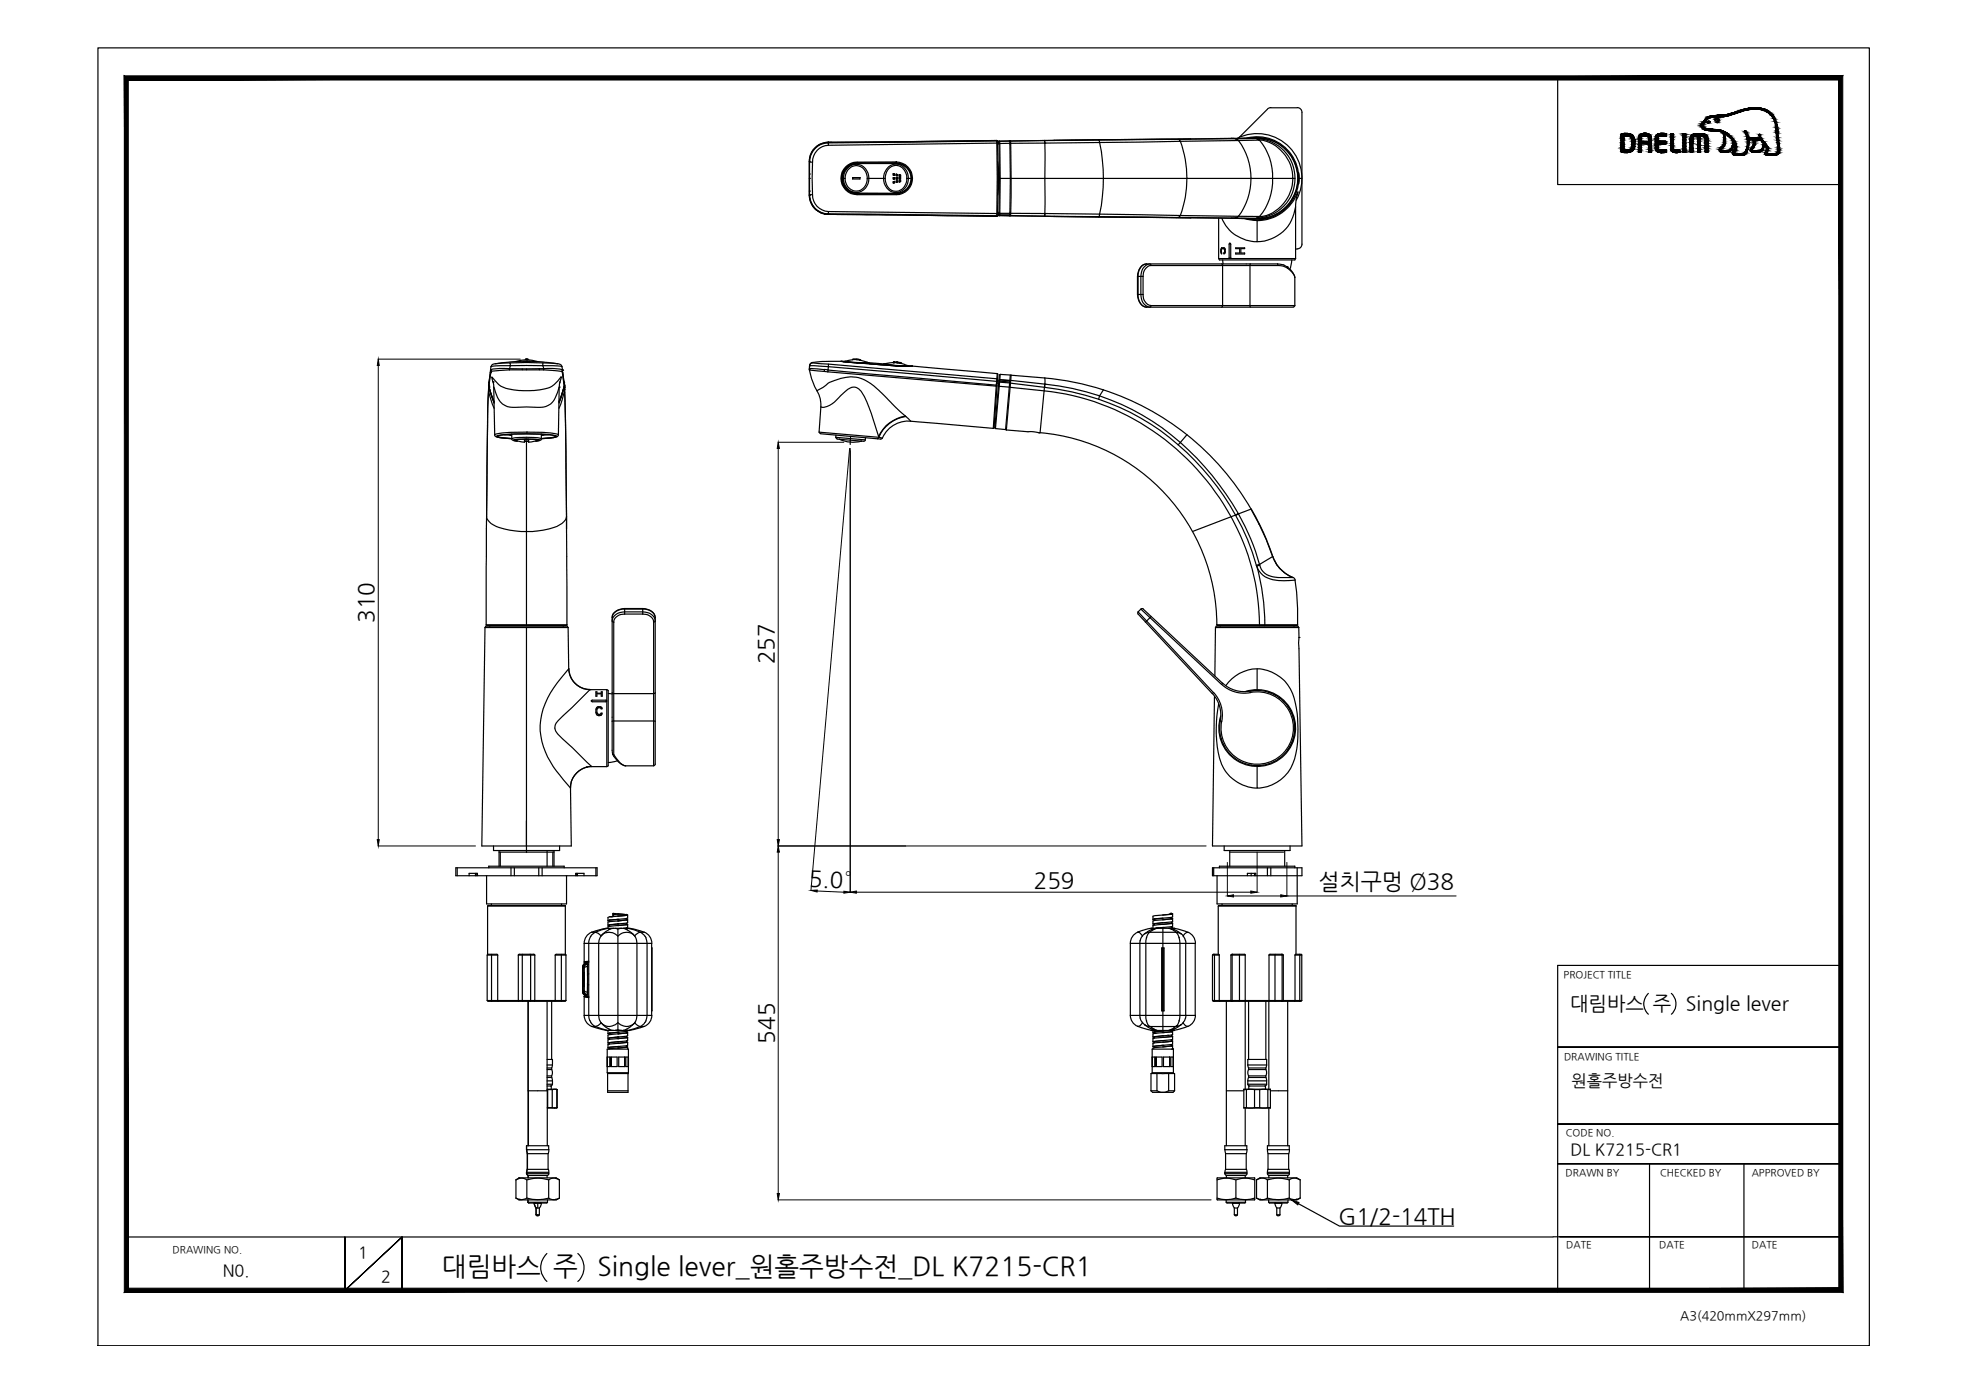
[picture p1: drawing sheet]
<svg xmlns="http://www.w3.org/2000/svg" width="420mm" height="297mm" viewBox="0 0 420 297" stroke-linecap="round" stroke-linejoin="round" font-family="sans-serif">
<defs><g id="words">
<g font-size="5.6">
<text x="94.3" y="272.2">대림바스 주</text>
<text x="127.5" y="272.2">Single lever_원홀주방수전_DL K7215-CR1</text>
</g>
<g font-size="4.8">
<text x="79.7" y="132.9" transform="rotate(-90 79.7 132.9)">310</text>
<text x="165.1" y="141.7" transform="rotate(-90 165.1 141.7)">257</text>
<text x="172.6" y="189" transform="rotate(3 172.6 189)">5.0°</text>
<text x="220.6" y="189.4">259</text>
<text x="281.4" y="189.6">설치구멍 Ø38</text>
<text x="165.2" y="222.7" transform="rotate(-90 165.2 222.7)">545</text>
<text x="285.6" y="261.1">G1/2-14TH</text>
</g>
<g font-size="4.2">
<text x="335.1" y="215.4">대림바스 주</text>
<text x="359.8" y="215.4">Single lever</text>
</g>
<g font-size="3.5">
<text x="335.3" y="231.7">원홀주방수전</text>
<text x="335.1" y="246.4">DL K7215-CR1</text>
<text x="76.4" y="268.5">1</text>
<text x="47.5" y="272.3">N0.</text>
<text x="81.3" y="273.6">2</text>
</g>
<text font-size="2.7" x="358.5" y="281.6">A3(420mmX297mm)</text>
<g font-size="2.1">
<text x="333.7" y="208.6">PROJECT TITLE</text>
<text x="333.7" y="226.2">DRAWING TITLE</text>
<text x="334.1" y="242.4">CODE NO.</text>
<text x="334.1" y="251">DRAWN BY</text>
<text x="354.2" y="251">CHECKED BY</text>
<text x="373.8" y="251">APPROVED BY</text>
<text x="36.8" y="267.4">DRAWING NO.</text>
<text x="334.2" y="266.4">DATE</text>
<text x="354.1" y="266.4">DATE</text>
<text x="373.8" y="266.4">DATE</text>
</g>
</g></defs>
<!-- layer: 0 -->
<g fill="#000" stroke="#000" stroke-width=".21">
<path d="M80.7 76.6l.2 1.4h-.4zM166.1 94.4l.2 1.3h-.5zM80.5 179.2h.4l-.2 1.3zM165.8 179.2h.5l-.2 1.3zM166.1 180.5l.2 1.3h-.5zM173 190l1.4-.1v.4zM180.1 190.2l1.3 .2-1.3 .2zM181.4 190.4l1.3-.3v.5zM261.9 191.2l1.3-.3v.5zM266.9 190.1l1.4 .3-1.4 .2zM273.3 190.9l1.3 .3-1.3 .2zM165.8 254.7h.5l-.2 1.3z"/>
<path d="M275.6 256l1.6 .6-.3 .5z"/>
<path d="M27.4 274.9l-.9 .9 365.9-.9zM26.5 275.8l365.9-.9 .8 .9zM392.4 17.1v257.8l.8 .9zM393.2 16.2v259.6l-.8-258.7zM27.4 17.1h365l.8-.9zM26.5 16.2h366.7l-365.8 .9zM26.5 16.2l.9 258.7v-257.8zM26.5 16.2l.9 258.7-.9 .9z"/>
</g>
<g fill="none" stroke="#000" stroke-width=".25">
<path d="M20.9 10.2h378v277h-378zM332.4 16.6v22.8h60.4M368.5 32.5h.1M181.5 93.1l-.1 1.7M351.7 212a3 3 0 0 0 0 4.4M356.6 212a3 3 0 0 1 0 4.4M392.8 206h-60.4v69.7M332.4 223.4h60.4h-60.4M332.4 239.9h60.4h-60.4M277.1 256.9l8.7 4.7h24.4M332.4 248.3h60.4h-60.4M352 248.3v27"/>
<path d="M372.1 248.3v27M27 264h304.4M73.6 264v11.4l12.2-11.4-12.2 11.4zM85.8 275.4v-11.4v11.4M116.7 267.5a4 4 0 0 0 0 5.9M123.3 267.5a4 4 0 0 1 0 5.9M331.4 263.9h61.4h-59.9M341 275.3h51.8"/>
</g>
<!-- layer: DEF_LAYER_ASSEM_MEMBER -->
<g fill="none" stroke="#000" stroke-width=".25">
<path d="M172.7 38.1v2.7a4.2 4.2 0 0 0 3.2 4.8M172.7 34.4v3.7M172.7 34.4h.1M172.7 37.1h.1M172.7 38.1h.1M176.7 30.4h.1M176.7 30.4a4.1 4.1 0 0 0-4 4M176.7 30.4h.6M176.8 31v-.5a4 4 0 0 0-4.1 4.1h.7M177.3 30.4h.1M177.3 30.4a4.1 4.1 0 0 0-4.6 4M179.6 38.1h.1"/>
<path d="M179.6 38.5h.1M179.6 37.6h.1M179.6 37.4h.1M179.7 38.7h.1M179.7 37.4h.1M179.7 37.4v1.3M179.7 38.7l.3 .8 .6 .9M179.9 39.5h.1M179.9 36.6h.1M180.1 39.8h.1M180.1 36.3h.1M180.5 35.6a3.3 3.3 0 0 1 2.4-1h8.3a3.5 3.5 0 0 1 3.5 3.5 3.5 3.5 0 0 1-3.5 3.4h-8.3a3.5 3.5 0 0 1-3.2-2.1 3.5 3.5 0 0 1 .8-3.8z"/>
<path d="M180.5 35.8h.1M180.6 35.7h.1M180.6 35.7l-.6 .9-.3 .8M182.5 34.8h-.1M182.6 34.8h-.1M182.6 34.8a3.3 3.3 0 0 0-3 3.3 3.3 3.3 0 0 0 3 3.2M182.6 34.8h.1M182.6 34.7l-.9 .2-1.1 .7M182.9 34.6v.2h8.3M191 34.8h.1M191 34.8h.3M191.2 34.8h-8.6"/>
<path d="M191.2 34.8a3.3 3.3 0 0 1 3.3 3.3M191.2 34.6v.2M191.3 34.8h.1M194.5 38a3.4 3.4 0 0 1-3.5 3.4h-8.1v.1M212.6 30h.1M212.6 30l-35.3 .4M212.6 30l.1 .1-18 .2-17.9 .2-.1-.1M212.7 30h.1M212.7 30l.1 .6M212.8 30.2l-.1-.1v15.5l-35.9-.5v.5a4 4 0 0 1-4.1-4.1h.7M212.8 30.6v14.9M212.8 30.6h.1"/>
<path d="M212.8 30.6l-36 .4a3.5 3.5 0 0 0-3.4 3.6v6.9a3.5 3.5 0 0 0 3.4 3.6M212.9 34.5l.2 1.8v3.5l-.2 1.8M212.9 30.6l.1-.3 .2 .4M212.9 30.7v.2M213 30.6l-.1 .1M213 30.3l-.1 .6M213.2 30.7v14.8h.1M213.2 30.1h2.3a136.6 136.6 0 0 1 0 15.2v.2M213.2 30.1l-.2 .1M213.2 30.1l.1 .5-.1 .1M213.3 38.1h22.1a37.9 37.9 0 0 1-.8 7.6l17.3 .3-.5 .4M215.5 30.6h-2.2v14.9"/>
<path d="M215.5 30.1l-2.2 .1-.2 .1M215.5 30.1l.2 .5M215.7 30.6l.1 11.2-.2 4.2-.1-.1M215.7 30.6h-.2M222.8 30l-7.3 .1M222.9 30h.1M222.9 30l-7.4 .2M222.9 30l.1 .5M223 30.5l11.6-.1a38.8 38.8 0 0 1 .8 7.7h17.9l-.4 4-1 3.9 12.3 .2M223 30.5h.1M223 30.5v15.1M223 30.5l-7.3 .1"/>
<path d="M234.4 29.9l17-.2 .5 .5-17.3 .2zM254.1 29.6l-31.3 .4M262.7 29.5l-8.6 .1M262.7 29.5h2.2M262.7 29.5l1 .1M263.6 29.6l.6 .4M263.6 29.6l-12.2 .1M263.6 29.6h.1M263.7 29.6h4.4l.7 .3-4.5 .1zM264.2 30a12.9 12.9 0 0 1 2.7 8.1h9a8.2 8.2 0 0 0-7.1-8.2 13.4 13.4 0 0 1 0 16.3 8.2 8.2 0 0 0 7.1-8.1h.4M264.2 30l-12.3 .2 1 3.9 .4 4h13.6a13 13 0 0 1-2.7 8.1M268.1 29.6h1.8"/>
<path d="M268.2 29.4l-3.3 .1M268.5 29.4l1.4 .2M268.8 29.4l-3.9 .1M268.8 29.9l-.6-.3a8.5 8.5 0 0 1 8.1 8.5 8.5 8.5 0 0 1-8.1 8.5M269.9 29.6a8.6 8.6 0 0 1 7 8.5 8.6 8.6 0 0 1-7 8.4M269.9 29.6h.1M270.5 23.3l-6.1 6M271.2 23h5.6M271.2 23l-.7 .3M276.8 23a.99 .99 0 0 1 1 1v28.1a1 1 0 0 1-1 1M172.7 41.7h.1M172.7 40.8h.1"/>
<path d="M172.7 40.8v-6.4v7.3M172.7 40.8v.9M172.7 41.7l.1 .8M172.8 42.5l.2 .6M173 43.1l.9 1.4M173.8 44.4l.5 .5M174.3 44.9l.7 .4M175 45.3l.9 .3M175.9 45.6h.1M175.9 45.6l.8 .1M175.9 45.7h.8M176.7 45.7h.1"/>
<path d="M176.7 45.7l35.9 .5M176.7 45.7l36 .3-.1 .2zM180.5 40.3h.1M180.6 40.4l.7 .5 1.3 .4M180.6 40.4h.1M182.4 41.3h.1M182.5 41.3h.1M182.6 41.3h.1M182.6 41.3h.3M182.9 41.4l-.3-.1h8.4l.2 .1v.1M191 41.3h.1M191.1 41.3h-.1"/>
<path d="M191.3 41.3h-.2M191.3 41.3h.1M212.6 46.2h.1M212.7 46.1h.1M212.7 46.1h-.1M212.8 45.5h.1M212.8 45.5v.4l-.2 .3M212.8 45.5l-.1 .1v.4l.1-.1M212.9 45.2l.1 .7M212.9 45.2l.1 .3M212.9 45.5l.1 .4 .1-.1M213 45.9l.2 .1"/>
<path d="M213 45.9h.1M213.1 45.8l.2 .1 2.2 .2M213.1 45.6h.2v.3zM213.1 45.8h.1M213.2 45.4v.1M213.3 45.5v.1M213.3 45.6l2.2 .1-.1 .4-2.2-.1M213.3 45.5h2.2M215.5 45.9h-2.2l-.1 .1M215.5 45.5v.2M215.5 45.5l7.5 .1M215.5 46.1h7.4"/>
<path d="M215.5 46.1l7.3 .1M222.8 46.2l31.3 .3M222.9 46.1h.1M222.9 46.1l.1-.5 11.6 .1-.2 .5 29.2 .3M223 45.6h.1M223 45.6l-.1 .5M242.7 59v3.8a2.49 2.49 0 0 0 2 2.7M242.7 59h1.2M243.9 59v3.8M244.7 56.3a2.4 2.4 0 0 0-2 2.7M244.7 56.3a2.46 2.46 0 0 0-1.8 2.7v3.8a2.47 2.47 0 0 0 1.8 2.7M244.7 56.3h27.9"/>
<path d="M245.6 56.7a2.13 2.13 0 0 0-1.7 2.3M245.6 56.7l-.1-.3a2.28 2.28 0 0 0-2.1 2.6v3.8a2.33 2.33 0 0 0 2.1 2.7l.1-.3M245.6 56.7h27.1M254.1 46.5l10.8 .1M260.7 56.3l.2 .4v8.5l-.2 .3M260.9 55.5l.1 .8M263.6 46.5h.1M263.7 46.5l.6-.3h4.5l-.7 .4zM263.7 46.5h-1M264.2 46.2l-.6 .3M264.9 46.6l3.3 .1M264.9 46.6l3.9 .1"/>
<path d="M266.8 56.3v9.2M268.2 46.5h-.1M268.8 46.2l-.6 .4M269.9 46.5h.1M269.9 46.5l-1.4 .2M269.9 46.5l-1.7 .1M272.6 56.3l1.3 .2 .8 .5M272.6 56.3l.1 .4M272.7 56.7a3.3 3.3 0 0 1 2.1 .5M274.7 57h.1M274.7 57a3.3 3.3 0 0 1 1.6 2.2M274.7 57l.1 .2"/>
<path d="M274.8 57.2l.5 .5a2.45 2.45 0 0 1 1 1.5M275.6 55.5l-.3 1.9M276.3 59.2v6M276.5 53.1h.3M104.6 79.5h.1M104.6 79.5l-.3 2.2M104.7 79v.1M104.7 79h.1M104.7 79.1v.3M104.7 79.1l-.1 .4M104.7 79.4l-.3 2.3M104.8 78.2l-.1 .8"/>
<path d="M104.8 79.3l-.1 .1M105.7 77.6h-.1a.88 .88 0 0 0-.8 .6M105.7 77.6a43.7 43.7 0 0 1 13.3 0M105.7 77.6l3.2-.2v.6l-3.1 .1-1 .1M108.7 78.9l-3.9 .4-.1-.2M108.7 78.7l-2-.1-1.6 .2-.4 .2M108.7 78.9h7.3M108.7 78.7h6.4M108.7 78.7v.2M108.9 77.4h7M108.9 78h6.9M108.9 78l-.1 .6"/>
<path d="M111.4 78.7v.2M112.3 78.7v.2M115.1 78.7v.2M115.1 78.7h.9M115.8 78l3.1 .1 1 .1M115.8 78l.2 .7M115.9 77.4l3.1 .2M115.9 77.4l-.1 .6M116 78.9l3.9 .4M119 77.6l.7 .3 .2 .3M119.9 78.2l.1 .8M120 79.3l.3 2.4"/>
<path d="M120 78.9v.4M120 78.9l-3-.3-1 .1v.2M120 78.9v.1M120 79l.1 .5M120 79h.1M120 79v.3M120.1 79.5l.3 2.7M120.1 79.5l.3 2.2M172.7 78.9l.5 1.9 1.1 2.6M172.7 78.9h.1M172.7 78.9l3.2 .4M172.7 78.9v-.2l.2-.1 3 .3v.4h.7"/>
<path d="M172.7 78l4.1 .2M172.7 78h.1M172.8 78.7v.2M173.3 77.4l-.5 .4-.1 1.1M173.3 77.4l3.5 .3M173.4 77.4l-.3 .1-.3 .5M175.9 78.8l.8 .1M176.6 79.3l36 3.1M176.7 79l35.9 3.2M176.7 79l-.1 .3M176.8 78.2v-.5l35.9 3.1 .1 .2M176.8 78.2l35.9 3.2"/>
<path d="M176.8 78.2l-.1 .8M179.4 77.1h-4.2l-1.9 .3M179.4 77.1l3.5 .3M179.5 77.1h.1M179.7 77.1h-.2l3.4 .3M182.9 77.4h.1M182.9 77.4l8.3 .7M191.2 78.1h.1M191.2 78.1h3.5M191.2 78.1l2.6 .1M193.8 78.2h.1M194.5 78.1l-.6 .1"/>
<path d="M194.5 78.2h.1M194.7 78.1h-.2M194.7 78.1l18.1 1.6M212.8 79.7l.1 .2-.8 11.4-.2 .1M212.8 79.7l-.1 1.7M213.4 79.9l2.2 .1-1 11.7-2.2-.2-.1-.2zM213.4 79.9l-.1 1.1M242.7 62.8h1.2M243.9 62.8a2.21 2.21 0 0 0 1.7 2.4M244.7 65.5h31.3M245.6 65.2h30.7M276.3 65.2l-.3 .3"/>
<path d="M104.3 82.2h.1M104.3 82.2v.2M104.3 83l-.3 5.8-.2 21.5M104.3 83h.1M104.3 83.4l-.2 3.4-.3 23.5M104.3 82.6v-.1v.5M104.3 82.4h.1M104.3 82.6h.1M104.3 82.4l1.1 3.3M104.3 82.6v.4M104.3 82.6v.6M104.3 83.1v.3"/>
<path d="M104.4 81.7l-.1 .5M104.4 82.8l1 3.2-1-3.1M104.4 82.6l-.1 .8 .2 .9 .9 2.8M104.4 81.7l-.1 .7M104.4 81.4v.3M105.2 81.4l-.2-1a5.4 5.4 0 0 0 2.9 2.5 17.1 17.1 0 0 0 9.9-.5l1.2-1.1 .7-.9-.4 2.2-.1 10.2M105.2 81.5h.1M105.2 81.5l.2 1.1M105.2 81.5l.1 .2M105.4 82.6a8.9 8.9 0 0 0 1.8 3.6 3.7 3.7 0 0 0 2.8 .7l2.3-.1a11.8 11.8 0 0 0 4.1 0 4.9 4.9 0 0 0 2.9-4.1v-.1M105.4 82.6l.2 10.2M105.6 92.8v.2a5.9 5.9 0 0 0 3.6 .6l-1.3-.1a2.64 2.64 0 0 1-2-.4 10.3 10.3 0 0 1 4-.5h2.4a23.5 23.5 0 0 1 6.3 .4l.2 .2-.7 .2-2.6 .2 2.9-.3 .5-.1 .3-.4"/>
<path d="M105.6 92.8l.2-.2a42.2 42.2 0 0 1 12.9 0l.5 .2M107.6 92.8l1.6 .1M108.8 92.8h.1M108.8 92.8h.3M108.9 92.8h.1M109.1 92.7h.1M112.3 92.2h.1M112.3 94.2v39.3M115.6 92.7h-.1M115.6 92.8h.3M115.9 92.8h.1M117.1 92.8l-1.5 .1"/>
<path d="M118.5 93.1h.1M118.5 93.1l-.4-.2a45.7 45.7 0 0 0-11.7 .1l-.2 .1 .7 .3 2.3 .2M118.5 93.1l-.7 .3-2.3 .2M119.3 82.6h.1M119.5 81.5v.2M120.3 82.9l-1 3.1M120.3 81.7h.1M120.3 81.7l.1 .4M120.3 82.8l-1 3.2M120.3 81.4l.1 .3M120.3 82.6l.2 .8M120.4 82.1v.3"/>
<path d="M120.4 82.5v.1M120.4 81.7v.7M120.4 82.6h.1M120.4 82.2l-.5 1.8M120.4 82.4l-1.1 3.3 .7-1.7M120.4 82.4h.1M120.4 82.2h.1M120.4 82.6l.1 .4M120.5 83.1v.3M120.5 83l.4 27.3M120.5 83.4l-1.2 3.7M120.5 83l-.1-.4v.6"/>
<path d="M120.5 83h.1M120.5 83.4l.4 26.9M174.3 83.4a5.7 5.7 0 0 1 .9 3.4M174.3 83.4l1.3-.7a8.7 8.7 0 0 1 8.8-1.7l.7 .4a15.5 15.5 0 0 1 3.6 3l4.5 4.4M174.8 92.2l.3 .3M175.1 92.6l12.8 1.1 .4-.2M175.2 86.8a3.7 3.7 0 0 0 3.3-1.5 9.8 9.8 0 0 1 3.3-2.7l.9 .1a4.8 4.8 0 0 1 2.3 3.1l.9 2.4 1.6 4.9a7.6 7.6 0 0 1 5.7-4.3M175.2 86.8l-.4 5.4 12.7 1.1M187.5 93.1v.2M187.5 93.3h.1M188.3 93.5l-.8-.2-.3 .3M193.2 88.8l.1 .1"/>
<path d="M194.3 89.9a6 6 0 0 0-6 3.6M194.3 89.9l17.6 1.5M194.3 89.9l-1-1a7.4 7.4 0 0 0-5.8 4.4M212.2 90h.2M212.3 89.3h.2M212.4 90.1h-.2l.2 .1M212.6 82.4l-.7 9M212.6 82.2v.2M212.6 82.2h.2M212.6 82.4h.2M212.7 81.4l-.1 .8M212.7 81.4h.1"/>
<path d="M212.8 81.8h.3M213 82.4l2.5 .2M213.1 81.4l2.4 .1M213.1 81.2l.2-.1 2.2 .2M213.1 81.5l2.4 .2M213.3 81l-.9 10.5M213.3 81l-.1 .2M213.3 81l2.2 .2M214.6 91.6l.1 .2M214.7 91.8l5.8 .3 1.2 .2M215.5 81.8h.1M215.5 82.6a104.2 104.2 0 0 1 11.9 1.5 52.3 52.3 0 0 1 40.7 41.7l.5 4.5 .2 3.2"/>
<path d="M215.5 82.6l-.8 9.2M215.6 81.8l-.1 .8M215.6 81.8l7.3 .8M215.6 80.1v.1M215.7 81.2l-.2 .1M215.7 81.2l7.3 .8M215.7 81.2l-.1 .6M215.8 80.1h-.1M221.7 92.3h.1M222 92.3a41.3 41.3 0 0 1 37.7 41M222.9 82.6h.1M222.9 82.6a52.3 52.3 0 0 1 39.5 25.2l1.2 2.1"/>
<path d="M222.9 82.6l.1-.6a54.5 54.5 0 0 1 11.6 2.5l-.2 .7M222.9 82.6l-1 9.7h-.2M223 80.7a56.6 56.6 0 0 1 43.9 27.9M223 82h.1M223 80.7v1.3M223 80.7l-7.2-.6-.1 1.1M223 82l-.1 .6M235.4 83.2l-.8 1.3a50.2 50.2 0 0 1 17.3 9.9l1.4-1.6M251.4 94.9l.5-.5a59.2 59.2 0 0 1 12.3 15.2l-.6 .3M103.8 110.3l-.1 23h17.3M103.8 110.3a3.4 3.4 0 0 0 2.6 2.2 18.4 18.4 0 0 0 13-.5 2.72 2.72 0 0 0 1.5-1.7M120.9 110.3v2.5"/>
<path d="M120.9 112.8l.1 20.5M263.6 109.9l-9.1 3.5M263.6 109.9l.1 .1M263.7 110a44.9 44.9 0 0 1 4.4 10.6M263.7 110l.6-.3 1.3 2.5 1.8 4.1 1.4 4.2M264.2 109.6l2.7-1 1.8 3.3M267 108.6l1.7 3.2M268.7 111.9l1.5 3.3 1.4 3.6M268.7 111.9h.1M268.8 111.9l1.5 3.3M270.3 115.2l1.3 3.6 .7 1.4M271.6 118.8a7.7 7.7 0 0 0 4.3 4.4 12.6 12.6 0 0 1-5.2-.4 3.1 3.1 0 0 1-1.9-2.2"/>
<path d="M271.6 118.8l-2.8 1.7M103.8 133.3l.1 .1 16.9 .1 .2-.2M104.5 133.5v.1M120.2 133.5v.1M130.6 131.8v28.3l.2 .9M130.6 131.8a2.39 2.39 0 0 1 2.7-1.8h3.8a2.39 2.39 0 0 1 2.7 1.8M131 132.8l-.2-.1a1.68 1.68 0 0 1 1.6-2l4.7-.1a2.43 2.43 0 0 1 2.7 1.9l-.3 .3M131 132.8v28.2M133.3 129.9h3.8a2.4 2.4 0 0 1 2.7 1.9M133.3 129.9a2.4 2.4 0 0 0-2.7 1.9M133.3 131a2.13 2.13 0 0 0-2.3 1.8M133.3 129.9v1.1"/>
<path d="M133.3 131h3.8M137.1 131a2.13 2.13 0 0 1 2.4 1.8M137.1 129.9v1.1M139.5 132.8v30.6h-6M139.8 131.8v31.3l-.3 .3M242.9 130.6l16 17.2-.2 .2-15.8-17zM243.9 129.9l17 15.9-.2 .3-17.3-16.1-.5 .6M243.9 129.9h-.4M245.6 131.5l-1.2 1.3M259.6 133.3h10.3M259.7 133.3l.1 .1 16.9 .1M260.4 133.5v.1"/>
<path d="M268.1 120.6v.2M268.2 120.8a4.6 4.6 0 0 0 4.6 3.1l3.5-.1 .4 2.5 .2 3.6v3.4M268.2 120.8a48.5 48.5 0 0 1 1.7 12.5M268.8 120.5l-.7 .1M268.8 120.4v.2M268.8 120.6l-.6 .2M269.9 133.3h7M269.9 133.3l-.1 .2M272.3 120.2l.9 1.3M273.3 121.5l.8 .6M274 122.2h.1M274 122.2l2.1 1.1 .3 .5"/>
<path d="M276.1 133.5v.1M276.9 133.3l-.2 .1M129.8 148l.8 .1M130.6 147.8l.4 .2h8.5l.3-.2M130.6 153.9h9.2M258.7 148a6.7 6.7 0 0 1 1.7 5.8M259 147.8a7.4 7.4 0 0 1 1.6 7.1 7.7 7.7 0 0 0 7.9 8.2 7.7 7.7 0 0 0 7.5-8.6 7.7 7.7 0 0 0-9.2-6.7M260.4 153.9h.3M260.9 145.8a6.7 6.7 0 0 0 5.8 1.7l.1 .3a7 7 0 0 1-6.1-1.8M266.8 147.5a8 8 0 0 1 9.5 7.3 8 8 0 0 1-8.5 8.6 8 8 0 0 1-7.4-9.6M130.8 161l.2 .4a4.2 4.2 0 0 0 2.5 2M130.8 161h.2"/>
<path d="M131 161l.5 .8a3.2 3.2 0 0 0 2 1.6M131.8 162.3l-2 .4M97.3 185.2h30.1v1.7h-30.1zM97.6 185.2v1.7M100.1 186.9v-.5h1.8v.5M101.5 186.4v.5M101.6 186.4v.5M103.8 186.9v6h17.1v-6M104.1 193.3h16.6M104.3 185.2v-.4h16.1v.4M104.8 192.9v.3M105.3 180.5v1h14.1v-1"/>
<path d="M106.5 181.5v3.3M106.5 181.8h11.7M106.8 181.8v3M109 185.2v1.7M109.8 185.2v1.7M115 185.2v1.7M115.7 185.2v1.7M116.7 181.5v3.3M118 181.8v3M118.2 181.5v3.3M119.8 192.9v.3M122.8 186.9v-.5h1.8v.5"/>
<path d="M123 186.4v.5M123.2 186.4v.5M126 199.9l-.4 1.1v11.9M126.1 199.8l-.1 .1M126.3 198.9a2.56 2.56 0 0 0-1.6 2.4M127.2 185.2v1.7M128.2 199.8l-.4 .8-.1 .7v15.4l.2 .9 .4 .7M128.5 199.5a2.48 2.48 0 0 1 3.4 .2v18.5a2.48 2.48 0 0 1-3.6 .1M128.5 199.5l-.3 .3M129.3 198.1h5.1M129.4 198.1l-3.1 .8h.7l-.9 .9M129.7 198.1l-2.7 .8 .6 .3 .7 .5"/>
<path d="M129.7 196.4l.3 .1M129.7 197.4l.3 .1M129.9 198.1l.3 .1 .8-.1M129.9 198.4l-1.6 1.3M130 197.5h.1M130 198.3l-.1 .1M130 196.5h.1M130.1 197.3h.1M130.2 198.2l-.2 .1M130.5 195.6l-.8 .2v.6M130.5 195.6h.1M130.8 195.6h-.6"/>
<path d="M130.8 195.6h-.3M130.8 195h.1M130.9 195l-.1 .5h.2M130.9 195.1h.1M130.9 194.9h-.1v.7M130.9 194.9v.2M130.9 195.1l2.4 .2M130.9 194.9l1 .1M131 195.5v.1M131 195.5l.3 .1M131.3 198.1l.5 .1M131.8 198.2h.1"/>
<path d="M131.9 196.2l-2.2 .2M131.9 196.2h.1M131.9 197.2h.1M131.9 196.5l-2.2 .2v.7M131.9 196.5h.1M131.9 197.5l-1.9 .2-.3 .1v.3M131.9 197.5h.1M131.9 195l1.8 .3-1.8 .2M131.9 196.2l-1.7 .2-.2 .3M131.9 197.2l-1.8 .2-.1 .3M131.9 195l1.7 .2M131.9 195.5l-1.1 .1"/>
<path d="M131.9 197.2l-2.2 .2M132.1 198.2h-.2v1.5a2.47 2.47 0 0 1 3.5 0l-1-.9-.9-.6M132.7 198.1l-.6 .1M133 198.1l.5 .1 .5-.1 2.7 .8M133.6 196l-1.7 .2M133.6 195.3l-1.7 .2M133.7 195.1h.1M133.7 196v.3l-1.8 .2M133.7 197.2l-1.8 .3M133.7 197v.2M133.7 198v.1M133.7 195.2l.2 .1"/>
<path d="M133.7 197.2h.2M133.7 197.3l-1.8 .2M133.7 197.2h.1M133.7 198h.1M133.7 197.3h.1M133.7 196.2h.1M133.7 196.1h.1M133.7 196.2l.2 .1M133.7 196h.1M133.7 195.3h.1M133.7 196.3l-1.8 .2M133.8 195.3h-.1"/>
<path d="M133.8 196.3h.1M133.9 197.2l-.1 .1M133.9 196.3v.6l-2 .3M133.9 197.2v.7l-.8 .2M133.9 196.3h-.1M133.9 195.3v.6l-.2 .1M133.9 195.3h-.1M134.4 198.1l3.1 .8M135.4 199.6l.1 .2M135.5 199.8l.4 1.5v15.4l-.2 .9-.3 .7M136.7 198.9a1.83 1.83 0 0 0-1.3 .8M136.7 198.9l.9 .9"/>
<path d="M136.7 198.9h.7M137.5 198.9a2.56 2.56 0 0 1 1.6 2.4M137.7 199.8l.4 1.5v15.4l-.4 1.5M242.9 198.9l-.1 .1M242.9 198.9h.1M242.9 198.9l.4 .3 .5 .5M244.3 199.2l-.1 .1M245.3 198.9l-1 .3M245.3 198.9l-.7 1.2M245.3 198.9h5.6M245.8 198.1h-.1M245.9 198.1l.3 .1-.2 .1"/>
<path d="M245.9 198.3h.1M246 198.3a4.4 4.4 0 0 0-2.7 2.5M246 196.2h.3M246 197.2h.3M246.3 196.3h.1M246.3 196.2v.2M246.3 197.2h.1M246.3 198.2l.6-.1-1.6 .8M246.4 198.2h-.2M246.4 196.1h.1M246.7 198l-.2 .1M247.2 198h-.4"/>
<path d="M248.1 197.9l-1.4 .2M248.1 196.9l-1.7 .2-.1 .3M248.1 197.9h.1M248.1 195.3l-2.1 .2v.7M248.1 196.3l-2.1 .2v.7M248.1 197.2l-2.1 .3v.6M248.1 195.9l-1.8 .3M248.1 195.9l-2.1 .3M248.1 197.9l-1 .1M248.1 198.1v21.8M249.7 194.9l.3 .1-1.9 .3M249.7 194.9h.2"/>
<path d="M249.7 194.9v.2M249.8 196.1h.1M249.8 198.1h-.4l.6 .2M249.9 195.1l-1.8 .2M249.9 196h.1M249.9 198.1v.1M250 194.9h.1M250 197.9h.1M250 198.2h.1M250 196l-1.9 .3M250 196.7v.3l-.2 .1-1.7 .1M250 197.8v.2l-.3 .1"/>
<path d="M250 195.8v.2M250 194.9l.2 .1M250 195.9l.2 .1M250 196.9l.2 .1M250 197.9l.2 .1M250 196.1l-1.9 .2M250 198.3l1 .6M250 196.9h.1M250 197.7l-1.9 .2M250 195.9h.1M250 196.1h.1M250 195.1h-.1"/>
<path d="M250 195h.1M250.1 198.2l.5 .2M250.1 198.1h-.1M250.1 197.1l-2 .1M250.1 198.1h.1M250.2 197l-.1 .1M250.2 195v.7l-2.1 .2M250.2 196v.7l-4.2 .5M250.2 198l-.1 .1M250.2 196l-.2 .1M250.2 197v.7l-.2 .1M250.2 198v.1"/>
<path d="M250.2 195l-.2 .1M250.5 198.1l-.4 .1M250.5 198.1h.1M250.6 198.1h-5l-.9 .2a4.4 4.4 0 0 0-3.3 2l-.2 1M250.7 198.4l1.1 .7 .7 .7M250.7 198.1l2.8 .9a1.18 1.18 0 0 0-1.1 .7M250.9 198.9l1.1 .3M250.9 198.9l.7 1.2M251.9 199.2l.1 .1M252.5 199.8l.5 1M253.5 198.9a2.56 2.56 0 0 1 1.6 2.4M258.7 185.2h19.1v1.7h-19.1z"/>
<path d="M259 185.2v1.7M260.1 193.2h16.4M260.1 193.2l-.1 .1M260.2 185.2v-.4h16.1v.4M260.8 192.9v.3M261.2 180.5v1h14.1v-1M262.4 181.8h11.5M262.4 181.5v3.3M266.2 186.9v-.5h1.8v.5M267 186.4v.5M267.7 186.4v.5M270.5 185.2v1.7"/>
<path d="M271.2 185.2v1.7M274.1 181.5v3.3M275.7 192.9v.3M276.5 193.2l.1 .1M276.8 185.2v7.7h-17.1v-6M104 213.5h16.8M104 203.8h2.2M104 203.8v9.7M104 203.8l.1-.2h1.9l.2 .2M104 213.5l.1 .1 16.5 .1 .2-.2M104 203.6v-10.2h16.6v10.2M104.9 203.6v10.1"/>
<path d="M106.2 203.8l.1 9.9M110.6 203.8l.1 9.9M110.6 203.8l.1-.2h3.3l.1 .2M110.6 203.8h3.5M111.6 203.6l-.2 .2v9.7l.2 .2M112.7 213.7v30.8M112.7 213.7v19.1M113.1 203.6l.1 .1v9.9l-.1 .1M114.1 203.8l-.1 9.9M116.7 213.7v19.1M117.7 213.7v12.4M118.5 203.8l-.1 9.9"/>
<path d="M118.5 203.8h2.3M119.8 203.6v10.1M120.6 203.6h-1.9l-.2 .2M120.6 203.6l.2 .2M120.8 203.8v9.7M124.3 211.6h.1M124.3 206.3h.1M124.3 206.3v5.4M124.3 211.7l.2 .5M124.3 211.7l.1-.1a.61 .61 0 0 0 .6 .7M124.3 211.7l.4 .5 .3 .1M124.3 206.3l.1 5.3"/>
<path d="M124.3 211.6v.1M124.4 205.9l-.1 .4M124.5 207.5h.2v3h-.2zM124.5 212.2h.1M124.5 205.8h.1M124.6 212.2l.1 .1M124.6 211.6a.65 .65 0 0 0 .6 .7h-.2M124.6 210.5v1.1M124.6 211.6h-.2M124.6 205.8l-.1 .1M124.7 205.3v-4h14.4v15.4h-14.4v-4M124.7 216.7a2.32 2.32 0 0 0 2.3 2.3"/>
<path d="M124.7 206.4v5M124.7 211.5a.65 .65 0 0 0 .6 .7M124.7 211.4l.6 .3M124.7 212.7l.9 .2M124.7 205.3h.1M124.7 212.7h.4M124.7 205.3h.4M124.7 206.4l-.1-.1v1.2M124.7 211.4v.1M124.7 211.5l-.1 .1M124.7 212.6h.9M124.7 212.3v.3"/>
<path d="M124.7 212.6v.1M124.7 212.3h.1M124.8 212.3h.2M125 205.6l-.4 .2M125 205.7h.1M125 212.3h.1M125 205.7l-.6 .3-.1 .3h.3a.65 .65 0 0 1 .6-.6M125 205.7a.61 .61 0 0 0-.6 .6M125 205.7h.4v6.6h-.4M125.2 212.6l.4 .1M125.2 205.7h.1M125.2 212.6l.1 .1"/>
<path d="M125.2 205.4h-.5v.3M125.2 205.7l.1 .1M125.2 212.6h.1M125.3 205.2l.3 .1M125.3 205.8a.65 .65 0 0 0-.6 .6M125.3 212.2h.1M125.3 206.2v5.5M125.3 205.8v.2M125.3 205.8h.1M125.3 206.2l-.3 .1-.3 .3M125.3 211.7h.1M125.3 206.2h.1"/>
<path d="M125.3 212.2l-.1 .1M125.3 212v.2M125.4 205.8h-.1M125.4 206v.2M125.4 211.7v.3M125.4 210.2h.2M125.4 207.8h.2M125.6 212.9v3.8l.2 1.1M125.6 205.1l-.9 .2M125.6 205.2l-.4 .1M125.9 217.8l.3 .6 .8 .6M126.3 219l3.1 .9"/>
<path d="M127 219l2.7 .9M128.3 218.2l-.7 .6-.6 .2M128.3 218.3l1.6 1.3M129.3 219.9h5.1M129.7 219.9v.6M129.9 219.9h1.1M129.9 219.5l.3 .2M131.8 219.8l-.5 .1M131.9 219.7h-.1M133.9 219.5l-.4 .2M133.9 219.9l-.2 .2-1.8 .2M135.2 218.5a2.42 2.42 0 0 1-3.3-.3v1.6l.8 .1"/>
<path d="M135.4 218.3l-1.6 1.3M135.4 218.3l-.2 .2M135.4 218.2l.6 .6 .7 .2M136.7 219l-2.7 .9h-1M136.7 219h.7M137.5 219l-3.1 .9M137.6 218.2l-.9 .8M139.1 202.3v13.4M139.1 216.7a2.56 2.56 0 0 1-1.6 2.3M241.2 216.7a2.56 2.56 0 0 0 1.6 2.3M241.2 201.3h13.8v15.4h-13.8zM243.2 216.7l.1 .5"/>
<path d="M243.2 201.3v15.4M243.3 217.2l.1 .5 .8 .9M243.3 200.7l-.1 .6M243.8 218.2l-.2 .3a.72 .72 0 0 1-.8 .5l2.8 .8M244.2 218.6l.7 .5M244.2 218.6l.1 .1M244.3 218.8l1 .2M244.6 217.9l.7 1.1M244.7 217.8v.1M244.7 200l-.2 .8v16.4l.1 .6M244.9 219.2l.9 .4M245.3 219h5.6"/>
<path d="M245.3 219l.8 .5M245.6 219.9h5M245.7 219.8h.1M245.7 219.9h.1M245.8 219.6h.2M246 219.7l.2 .1-.3 .1M246 219.9v.4M246.1 219.5l.3 .1M246.2 219.7l.2 .1M246.4 219.7l.5 .2-.6-.1M247.9 202.3h.5v13.4h-.5zM248 202.3v13.4"/>
<path d="M248.2 202.3v13.4M249.8 219.9l-1.7 .1M249.9 219.7l-.5 .2 .8-.2M250 219.9v.2M250 219.8l.5 .1M250.4 219.6l-.2 .1M250.5 219.6h-.1M250.6 219.5l-.2 .1M250.6 219.8h-.1M251 219l-1 .7M251.4 219.2l-.7 .3M251.6 200l.2 1.3v15.4l-.2 1.1"/>
<path d="M251.6 217.9l-.7 1.1 1.1-.2M251.6 217.8v.1M252 218.6l-.1 .1M252.1 218.6l-.7 .5M252.4 218.2l.4 .6 .7 .2M252.5 218.1l-.4 .5M253 200.7l.1 .6M253 201.3v15.4M253.1 216.7l-.1 .5-.5 1M253.5 219l-2.8 .8M255.1 216.7a2.56 2.56 0 0 1-1.6 2.3M258.8 203.8l.1-.2h1.2l.1 .2"/>
<path d="M258.8 213.5l.1 .2 18.7-.1 .2-.1M259.2 203.6v10.1M260 203.6v-10.2h16.5v10.2M260.2 203.8v9.7l.1 .2M260.2 203.8h-1.5v9.7h19.1M261.7 213.7v30.8M262.7 203.8v9.7l.1 .2M262.7 203.8l.2-.2h2.7l.1 .2M262.7 203.8h3M263 203.6h.1M263.1 203.6l-.2 .2v9.7l.2 .2M264.4 203.6v10.1"/>
<path d="M265.7 203.8v28.6M266.4 213.7v12.4M270.1 213.7v12.4M270.7 213.7v18.7M270.8 203.8l.1-.2h2.7l.2 .2M270.8 203.8h3M270.8 203.8v9.9M272.1 203.6v10.1M273.4 203.6l.2 .2v9.7l-.2 .2M273.5 203.6h.1M273.8 203.8v9.7l-.1 .2M274.8 213.7v30.8"/>
<path d="M276.3 203.8v9.7l-.1 .2M276.3 203.8h1.5M277.3 203.6v10.1M277.8 203.8l-.2-.2h-1.2l-.1 .2M277.8 203.8v9.7M112.7 232.8h4.1v11.7M112.8 232.8v11.7M116.7 232.4l2.2 .1M116.7 231.7h.9v.7M116.7 231.4h1.2M116.7 230.6h1.2v.8M116.7 229.6h1v.3h-1"/>
<path d="M116.7 228.2h1M116.7 227.9h1M116.7 227.3h1.2M116.7 226.1h1.2v1.2M116.8 232.5h.1M116.9 232.5v3.9h.9M116.9 232.5h.9M116.9 236.3l-.1 .1M117.7 227.9v.3M117.7 229.9l.2 .7M117.7 228.2a1.42 1.42 0 0 1 0 1.4M117.8 232.5h1"/>
<path d="M117.8 236.4h1M117.8 232.5v3.9M117.9 227.2l-.2 .7M117.9 231.3l-.4 .4M118.4 236.4h.1M118.8 236.4h.1M118.8 232.5h.1M118.8 232.5v3.9M118.9 236.4h-2.1M118.9 232.5v3.9M129.6 223.9h4.5v5h-4.5zM129.6 225.6h.5v2h-.5"/>
<path d="M129.6 228.9l.1 .2M129.6 225.6v2M129.7 232.8h4.3M129.7 229.1h4.3v4h-4.3zM129.7 221.5l.3 .1M129.7 223.6h.3M129.7 222.6h.3M129.7 220.5l.3 .1M130 220.6h.1M130 221.6h.1M130 223.6h.1M130 222.6h.1"/>
<path d="M130.1 220.4l-.4 .1M130.1 220.5l-.1 .3M130.4 227.6v-2v2M130.4 225.6h1.3v2h-1.3M130.5 223.7l-.8 .2M130.5 223.7h.1M130.9 223.7h-.4M131.9 220.3l-1.8 .1M131.9 220.3l-1.7 .2M131.9 223.7h-1.1M131.9 223.7h.1M131.9 222.3l1.8-.2v.3l-1.8 .2"/>
<path d="M131.9 222.6l-2.2 .3v.7M131.9 222.6h.1M131.9 221.6l-2.2 .3v.7M131.9 221.6h.1M131.9 223.3h.1M131.9 222.3h.1M131.9 220.6h.1M131.9 221.3h.1M131.9 220.3h.1M131.9 221.3l-2.2 .2M131.9 221.3l-1.8 .2-.1 .3M131.9 223.3l-2.2 .3"/>
<path d="M131.9 222.3l-2.2 .3M131.9 223.3l-1.7 .2-.2 .3M131.9 222.3l-1.7 .2-.2 .3M132 225.6h1.3v2h-1.3zM133.6 223.5l-1.7 .2M133.7 223.2l-.2 .2-1.6 .3M133.7 221.1v.3l-.2 .1-1.6 .1M133.7 220.1l-.2 .3-3.8 .5v.6M133.7 222.3l.2 .1M133.7 221.3l.2 .1M133.7 220.3l.2 .1M133.7 220.4l-1.8 .2"/>
<path d="M133.7 222.5l-1.8 .1M133.7 221.5l-1.8 .1M133.7 222.3h.1M133.7 221.3h.1M133.7 223.3l.2 .1M133.7 220.3h.1M133.7 223.4h.1M133.7 222.1h.1M133.7 221.4h.1M133.8 222.4h-.1M133.8 223.4h.1M133.8 220.4h.1"/>
<path d="M133.8 221.5h-.1M133.8 223.4h-.1M133.9 223.4h-.1M133.9 222.4h-.2M133.9 220.4h-.1M133.9 222.4v.7l-2 .2M133.9 220.4v.6l-2 .3M133.9 221.4l-.1 .1M133.9 221.4v.7h-.2M133.9 223.4v.5M134.1 225.6v2M134.1 228.9l-.1 .2"/>
<path d="M134.1 225.6h-.6v2h.6M245.6 232.8v-3.7h5v3.7M245.6 232.8h1.3M245.6 232.8l.3 .3h4.4l.3-.3M245.9 228.9h4.5M245.9 225.6h.5v2h-.5M245.9 228.9v-5h4.5v5M245.9 228.9v.1M246 223.3l.3 .1M246 222.3l.3 .1M246 221.3l.3 .1M246 220.3l.3 .1"/>
<path d="M246.3 220.4h.1M246.3 222.3h.1M246.3 223.4h.1M246.3 221.3h.1M246.4 220.2l-.4 .1M246.4 220.2h.1M246.4 220.2l-.1 .3M246.5 220.2h.1M246.7 227.6v-2v2M246.7 225.6h1.3v2h-1.3M246.9 232.8l.9 .3h.6l1-.3M246.9 229.1v3.7"/>
<path d="M248.1 221l-1.7 .2-.1 .3M248.1 223.1l-1.6 .1-.2 .1v.3M248.1 222.1l-1.6 .1-.2 .1v.3M248.1 220l-1.6 .2M248.1 223.4l-1.8 .2-.3 .1v.2M248.1 222.4l-2.1 .2v.7M248.1 221.4l-2.1 .2v.7M248.1 223.1h.1M248.1 222.1h.1M248.1 220.4l-2.1 .2v.7M248.1 221h.1M248.1 220h.1"/>
<path d="M248.1 221l-2.1 .3M248.1 220l-1.7 .2M248.1 223.1l-2.1 .2M248.1 222.1l-2.1 .2M249.1 221h-1M249.3 220.9h-.1M249.4 232.8h1.2M249.4 229.1v3.7M249.6 227.6v-2v2M249.6 225.6h-1.3v2h1.3M249.8 220.1h.2M249.9 222.9l-1.8 .2"/>
<path d="M249.9 221.9l-1.8 .2M249.9 221.2l-1.8 .2M250 222.9v.3l-1.9 .2M250 220.9v.2l-.2 .1-1.7 .2M250 223.1h.1M250 220.1l-1.9 .3M250 223.2l-1.9 .2M250 223.1l.2 .1M250 221l.2 .1M250 220.1h.2M250 220.2l-1.9 .2M250 221h.1"/>
<path d="M250 220h.1M250 223h.1M250 221.8h.1M250 222.9h.1M250 222.1h.2M250 220.1v.1M250 222.2l-1.9 .2M250 221.2h.1M250.1 222.2h.1M250.2 223.2h-.2M250.2 221.1l-.1 .1M250.2 223.8h.1"/>
<path d="M250.2 221.1v.7l-.2 .1v.2l-1.9 .3M250.2 220.1v.7l-.9 .2M250.2 220.1l-.2 .1M250.2 222.1l-.2 .1M250.2 222.1v.7l-.2 .1M250.2 223.2v.6M250.2 223.8l-.2 .1M250.3 225.6v2M250.4 228.9l-.1 .1M250.4 225.6h-.6v2h.6M261.7 232.8h3.7M265.4 232.4h5.7v4h-5.7z"/>
<path d="M265.4 236.4h.6M265.4 232.5h.6M265.7 236.4v8.1M266 232.5h1.7M266 236.4h1.7M266 232.5v3.9M266.3 231.3l.4 .4M266.3 227.2l.1 .7M266.3 231.4h4M266.3 231.4v-.8h4v.8M266.3 227.3h4M266.3 227.3v-1.2h4v1.2"/>
<path d="M266.4 228.2a1.42 1.42 0 0 0 0 1.4M266.4 229.9l-.1 .7M266.4 229.6h3.7v.3h-3.7zM266.4 228.2h3.7M266.4 227.9h3.7M266.4 227.9v.3M266.5 232.4v-.7h3.5v.7M267.7 236.4h1.1M267.7 232.5h1.1M267.7 232.5v3.9M268.8 232.5h1.7M268.8 236.4h1.7"/>
<path d="M268.8 232.5v3.9M270.1 227.9v.3M270.1 229.9l.2 .7M270.1 228.2a1.42 1.42 0 0 1 0 1.4M270.3 227.2l-.2 .7M270.3 231.3l-.4 .4M270.5 236.4h.6M270.5 232.5h.6M270.5 232.5v3.9M270.7 236.4v8.1M271.1 232.8h3.7M110.1 255.7l.7 .3"/>
<path d="M110.1 251.8v3.9M110.7 251.4l8-.1 .7 .5M110.8 251.5l-.7 .3M110.8 251.3l-.7 .5M110.8 255.9h.2M110.8 251.4h.1a1.93 1.93 0 0 1 1.5 .4l2.4-.4 2.3 .4M112.3 244.5h4.8v.8h-4.8zM112.4 250.4l.3 .4v.5M112.4 244.5v.8M112.4 250.2v.3M112.4 250.4l.4 .4M112.4 255.7l2.4 .3 2.3-.3"/>
<path d="M112.4 255.7l-1.4 .3M112.4 251.8v3.9M112.5 246.2h4.5v3.3h-4.5zM112.5 249.5l-.1 .6M112.5 246.2l-.1-.9 .2 .9M112.6 246.2v3.3l-.2 .6M112.6 256v.6h4.2M112.7 256v.5l.1 .2h3.9l.1-.2M112.7 251.3v-.5h4v.5M112.7 256.5l.2 .2M113.9 256.8l1.6-.1-.4 1.1M114 256.7l.4 1.1"/>
<path d="M114.1 256.7v.3l.3 .8v1.4M114.2 256.7l-.1 .1M114.4 257.8v1.4h.7M114.4 257.8h.7v1.4M114.4 259.2l.2 .2M114.5 259.2l.1 .2M114.6 259.4h.3M114.8 256.8v1M114.8 259.2v.2M115.1 259.2l-.2 .2M115.4 256.7l.1 .1M116.8 256v.6"/>
<path d="M117 249.5l.1 .6M117.1 255.7l.7 .3h.7M117.1 250.2h-4.8v.3h4.8M117.1 250.2v.3M117.1 251.8v3.9M117.1 245.3l-.1 .9M117.1 250.4l-.3 .4M118.6 255.9h-.1M118.6 251.5l.8 .3M118.7 251.4h-.1a1.84 1.84 0 0 0-1.5 .4M119.4 255.7l-.7 .3h-8M119.4 255.7l-.8 .3"/>
<path d="M119.4 251.8v3.9M259.7 255.7l2 .3 2-.3M259.7 251.8l1.5-.4h1a3.5 3.5 0 0 0 3 0h1l1.5 .4M259.7 251.4h8v4.6h-8zM261.4 250.2h4.7v.3h-4.7zM261.4 244.5h4.7v.8h-4.7zM261.4 250.4l.3 .4M261.4 245.3l.1 .9M261.5 249.5h4.4M261.5 249.5v-3.3h4.4v3.3M261.5 249.5l-.1 .6M261.6 256.6h4.2"/>
<path d="M261.6 256v.6M261.7 251.3v-.5h4v.5M261.7 256.5l.1 .2h3.8M263 256.7l.4 1.1M263.2 256.7l-.1 .1M263.4 259.2l.2 .2M263.6 259.4h.2M263.7 255.7l2 .3 2-.3M263.7 251.8v3.9M264.1 259.2l-.2 .2M264.1 257.8h-.7v1.4h.7M264.1 257.8v1.4"/>
<path d="M264.3 256.7l-1.3 .1M264.5 256.7l-.4 1.1M265.8 256.5l-.2 .2M265.8 256v.6M266 249.5l.1 .6M266.1 245.3l-.1 .9M266.1 250.4l-.3 .4M268.1 255.7l.7 .3M268.1 251.8l.7-.5h7.9l.7 .5M268.1 255.7l.7 .3h7.9l.7-.3M268.1 251.8v3.9M268.8 251.5l-.7 .3"/>
<path d="M268.9 251.4a1.84 1.84 0 0 1 1.6 .4l2.3-.4 2.3 .4M268.9 255.9h.2M270.5 245.3l.1 .9M270.5 250.4l.3 .4M270.5 255.7l2.3 .3 2.3-.3M270.5 255.7l-.7 .3h-.8M270.5 250.2h4.6v.3h-4.6M270.5 244.5h4.6v.8h-4.6zM270.5 250.2v.3M270.5 251.8v3.9M270.6 249.5h4.4M270.6 249.5v-3.3h4.4v3.3"/>
<path d="M270.6 249.5l-.1 .6M270.7 256v.6h4.1M270.7 251.3v-.5h4.1v.5M270.7 256.5l.2 .2h3.7M272 256.8h1.5M272.1 256.7l.4 1.1M272.2 256.7l-.1 .1M272.4 259.2l.2 .2M272.4 259.2h.7M272.4 257.8h.7M272.4 257.8v1.4M272.6 259.4h.3"/>
<path d="M273.1 259.2l-.2 .2M273.1 257.8v1.4M273.3 256.7l.1 .1M273.5 256.7l-.4 1.1M274.8 256.5l-.1 .2M274.9 256l-.1 .6M275 249.5l.2 .6M275.1 255.7l1.4 .3M275.1 251.8v3.9M275.2 245.3l-.2 .9M275.2 250.4l-.4 .4M276.7 251.5l.7 .3"/>
<path d="M276.7 251.4h-.1a1.84 1.84 0 0 0-1.5 .4M276.7 255.9h-.2M277.4 255.7l-.7 .3M277.4 251.8v3.9"/>
</g>
<!-- layer: 1 -->
<g fill="none" stroke="#000" stroke-width=".25">
<path d="M179.6 38.1h.7M179.7 37.4v.1M179.7 38.1h.1M179.7 38.7h.1M179.7 38.1l.1 .6M179.7 38v.1M179.7 37.5v1.1M179.7 38.8l.2 .5M179.7 38.8v-.1a3.3 3.3 0 0 0 2.9 2.6M179.7 37.3v.1M179.8 37.4l-.1 .6M179.9 36.8l-.2 .5"/>
<path d="M179.9 39.3l.8 1.2M180.3 38.1a2.36 2.36 0 0 0 1.6 2.5 2.36 2.36 0 0 0 2.8-1.1l.4-1.4M180.3 38.1a2.43 2.43 0 0 1 1.2-2.3 2.43 2.43 0 0 1 2.6 0 2.89 2.89 0 0 1 1 2.3M180.6 35.7h.1M180.6 35.7l-.7 1.1M180.7 35.6h.1M180.7 35.6l-.1 .1M180.7 36a2.61 2.61 0 0 1 2.9-.8 2.61 2.61 0 0 1 1.8 2.3 2.73 2.73 0 0 1-1.8 3.4 2.73 2.73 0 0 1-3.4-1.7 3.3 3.3 0 0 1 .5-3.2zM181.9 37.9h.1M181.9 37.9h1.6h-1.6v.3h1.6v-.3M181.9 37.9v.3M182.6 34.8a3.4 3.4 0 0 0-2.9 2.6"/>
<path d="M182.9 34.8l8.3 .1M182.9 34.8h-.2M182.9 34.9a3.2 3.2 0 0 0-3.1 3.1 3.2 3.2 0 0 0 3.1 3.2M182.9 34.8h.1M185.1 38.1h3.8M188.9 38.1a2.5 2.5 0 0 0 2.8 2.7 2.7 2.7 0 0 0 1.8-2.7M188.9 38.1a2.38 2.38 0 0 1 3.2-2.6 2.93 2.93 0 0 1 1.4 2.6M189.6 35.6a2.65 2.65 0 0 1 3-.2 2.65 2.65 0 0 1 1.2 2.7 2.64 2.64 0 0 1-2.3 3 2.64 2.64 0 0 1-2.9-2.5 3.3 3.3 0 0 1 1-3zM190.6 39h.1M190.6 37.1h.1M190.6 37.1l.1 .3M190.6 37.9h.3v.3h-.3z"/>
<path d="M190.6 37.1h.3v.3h-.2M190.7 38.7l-.1 .3M190.7 38.7h.2v.3h-.3M190.7 37.9v.3M191.2 37.9h.3v.3h-.3zM191.2 34.8l-9.1 .1M191.2 34.9a3.2 3.2 0 0 1 3.2 3.2 3.2 3.2 0 0 1-3.2 3.1M191.2 37.5h.1M191.2 37.2h.1M191.2 34.8v.1M191.2 37.2v.3M191.2 37.2l.3 .1"/>
<path d="M191.2 37.5h.3M191.3 34.8a3.3 3.3 0 0 1 3.2 3.3 3.3 3.3 0 0 1-3.2 3.2M191.3 38.6h.2v.3h-.2M191.3 38.6v.3M191.3 37.2v.3M191.3 37.9v.3M191.3 37.2l.2 .1M191.5 37.3v.2h-.2M191.9 37.9h.3v.3h-.3zM191.9 37.3v.3M191.9 37.3h.1M191.9 37.3l.3 .1"/>
<path d="M191.9 38.5h.3v.2M191.9 38.8h.1M191.9 38.5v.3M191.9 37.9v.3M192.2 37.4v.2h-.3M192.2 38.7l-.3 .1M193.5 38.1h1M194.5 38v.1M194.5 38.1h.1M264.1 29.5a9.5 9.5 0 0 1 11.1 2 9.5 9.5 0 0 1 1.4 11.2M266 29.5a8.9 8.9 0 0 1 11.1 8.6 8.9 8.9 0 0 1-11.1 8.5M266.9 29.5a8.7 8.7 0 0 1 10.1 8.6 8.7 8.7 0 0 1-10.1 8.5"/>
<path d="M277.1 36.8v2.5zM277.1 38.1h.7M180.6 40.4h.1M180.7 40.5h.1M182.1 41.2l.8 .1M182.7 41.3h.1M182.9 41.3h.1M182.9 41.2h8.3M182.9 41.2v.1M191.2 41.2l-8.5 .1M191.3 41.3h.1M260 46.5v8.7l.2 .3h16.1l.2-.3"/>
<path d="M260 55.2h16.5M265.5 46.6l1.4 .3 1.4 .1M276.5 44.1a8.3 8.3 0 0 1-8.2 7.5M276.8 41.6l-.3 2.1v11.5M276.8 41.5l.2-.5a9.4 9.4 0 0 1-8.7 6.1v4.5a8 8 0 0 1-7.6-5M112.1 76.8l-2 .3M112.1 76.7h.5M112.2 76.6h.3M112.2 76.6h.1M112.2 76.8h.1M112.2 76.6v.2M112.3 77.1h.1"/>
<path d="M112.3 76.7v.1M112.4 77.1h-.8M112.4 77.1h.7M112.5 76.8h.1M112.5 76.6h.1M112.5 76.6v.2M112.6 76.8l2 .3M179.8 77.1l3.1 .3h2.5l5.9 .6M179.8 77.1l1.3 .2M179.8 77.1h-.1M180.3 77.1h-.3M181.9 76.7l-1.6 .4 2.6 .3 2.2-.1-1.6-.5"/>
<path d="M182.2 76.6l.7 .1M182.2 76.6l-.2 .1M182.8 76.8h.3M182.8 76.7h-.8M182.9 76.6l.6 .1M183.1 76.8h.4M183.5 76.8h.1M185.1 77.3l.3 .1M185.5 77.7l5.7 .4M188.9 77.6h-.3M190.6 77.4l-1.7 .2 2.3 .4M190.7 77.3h.1"/>
<path d="M190.7 77.3l-.1 .1M190.7 77.2h.3M190.9 77.3h.1M190.9 77.3v.1M190.9 77.4h.3M191 77.4h-.3M191 77.3h-.3h.3M191.2 78.1h.1M191.2 78.1h2.6zM191.3 77.4h.3M191.3 77.3h.1M191.3 77.3l-.1 .1"/>
<path d="M191.3 77.3h.2M191.3 77.3h.3M191.3 77.2l.3 .1M191.5 77.3h.1M191.5 77.4h.1M191.5 77.3v.1M191.5 77.4h.4M191.9 77.5h.3M191.9 77.4h.1M191.9 77.4v.1M191.9 77.4h.3M192 77.4h.2"/>
<path d="M192.2 77.5l1.3 .5h-2.2M192.2 77.4h.1M192.2 77.4v.2M193.5 77.9l.4 .1M193.8 78.1h.6M194.4 78.1l.1 .1M109.2 93.6h.1M109.2 93.6l.3 .4 .9 .1-.9-.2a17.1 17.1 0 0 1 5.7 .1l-.9 .1M109.2 93.6a15.6 15.6 0 0 1 6.1-.1l.2 .1M109.2 92.7v.9M109.7 93.9l.6 .2M109.8 93.9l2.5-.2 2.7 .3-.6 .1"/>
<path d="M109.8 93.9h.1M111.9 93.8v.6l-2.2-.5M111.9 94.2h.1M111.9 93.7h.9M111.9 94.2h.9M112.8 93.8v.6M115 93.9l-2.2 .5M115 93.9h.1M115.5 93.6v.1a1.16 1.16 0 0 1-1.2 .4M115.5 92.7v.9M115.6 93.6h.1M178.4 92.9l-.1 .4 6.3 .6"/>
<path d="M178.4 93.3l.3 .4 5.6 .5M179.1 93.7h.1M179.2 93.8l1.3 .4 1.3 .2 1.9-.2M183.7 94.1h.2M184.6 93.9l-.3 .3M184.7 93.4l-.1 .5M103.5 133.9l.2-.3h17.4l.1 .3M103.5 133.9l-.7 46.6h19.1l-.2-12.3M103.5 133.9h17.7M112.3 133.9v48M121.2 133.9l.2 8.8M259.4 133.9h17.7"/>
<path d="M259.4 133.9l.1-.3h17.5l.1 .3M259.4 133.9l-.2 10.3M277.1 133.9l.1 2.1M277.2 136l.6 44.5h-19.1l.5-31.9M277.2 136h.1M121.4 142.7a4.6 4.6 0 0 0 4.5 4.5M121.4 142.7a23.6 23.6 0 0 0-5.8 9.7 14.3 14.3 0 0 0 3.1 12.1l3 3.7M121.4 142.7a4.5 4.5 0 0 0 4.5 4.4M125.9 147.2l-5.8 5.6a3.3 3.3 0 0 0-1.7 2.6 2.72 2.72 0 0 0 1.1 1.8l6.8 6.4M125.9 147.2h.1M125.9 147.2h3.6M129.5 147.2l.3 .1v16.1l-.3 .2"/>
<path d="M129.5 147.2v16.4M260 150.3a25.3 25.3 0 0 0 .7 12.8 8.5 8.5 0 0 0 7.6 5.1M260.6 157.5l.1 .5M261 158.7l.2 .4M261.6 146.3a8 8 0 0 1 13.8 .7 23.2 23.2 0 0 1 1.1 13.9 8.5 8.5 0 0 1-8.2 7.3v-4.6M265.7 147.6a8.2 8.2 0 0 1 10.7 6.9 8.2 8.2 0 0 1-9 9 8.2 8.2 0 0 1-6.9-10.7M267.5 147.4l-.6 .1M268.3 142.7v4.5M270.6 147.7l.6 .2M271.8 148.1l.5 .3M272.9 148.8l.3 .2M273.8 149.5l.2 .3"/>
<path d="M274.8 150.6a8 8 0 0 1 1.5 5.2M276.2 156.4l-.6 2.2-.9 1.5M125.1 163.7a4.6 4.6 0 0 0-3.4 4.5M125.1 163.7h.1M126.3 163.5l-1.1 .2M129.5 163.6l-4.4 .1M266.9 163.3h.2M269.6 163.3h-.1M272 162.5h-.2M273.1 161.8l-.2 .1"/>
</g>
<!-- layer: DEF_LAYER_CURVE -->
<g fill="none" stroke="#000" stroke-width=".25">
<path d="M260.5 53.4v.3M260.5 53.7v.2M260.5 53.9l.1 .2 .1-.1M260.6 54.1l.1 .1M260.6 53.8l.1 .1M260.6 53.3v.5M260.6 53l-.1 .4M260.6 53.9l.1 .1M260.7 52.9h.5l.2 .3M260.7 52.9h-.1M260.8 53.1h.4l.1 .6M260.8 53.1l-.2 .1"/>
<path d="M261.1 54v.2M261.3 53.7l-.1 .3M261.4 53.4v.6l-.2 .2M261.4 53.2l.1 .2M262.4 55.2v-3.3l.2 .2-.1 3.1M263.7 52.9h1.9v.2h-.8v.9h.8v.2h-1.9v-.2h.8v-.9h-.8zM127.2 147.6h.2v.3h.9v-.3h.2v1h-.2v-.5h-.9v.5h-.2zM127.2 152l.1 .4M127.2 152.4l.5 .3M127.3 151.1l-.1 .9M127.4 152v.2M127.4 151.2v.8"/>
<path d="M127.4 152.2l.2 .2M127.6 152.4h.1M127.6 151.1l-.2 .1M127.7 152.7h.3M127.7 152.5h.3M128 151h-.4M128 150.8h-.5l-.2 .3M128 151h.1M128 150.8h.2M128.1 152.4h-.1M128.2 150.8l.2 .3M128.2 151.1l.1 .1"/>
<path d="M128.3 152.2h.2M128.3 151.3h.2M128.3 152.2l-.1 .2M128.4 152.6l-.4 .1M128.5 151v.2M128.5 152.4l-.2 .2M128.5 152.2l-.1 .2M129.5 149.5l-3.1-.1-.3 .2 .3 .1h3.1"/>
</g>
<!-- layer: 0 -->
<g fill="none" stroke="#000" stroke-width=".21">
<path d="M80.7 76.6h30.3M80.7 78v101.2M166.1 94.4h14M166.1 95.7v83.5M181.3 95.7l-8.3 94.3M181.4 95.7v94.7M80.7 180.5h20.8M166.1 180.5h91.3M166.1 181.8v72.9M174.4 190.1l5.7 .3M182.7 190.4h84.2M261.9 184v7.2"/>
<path d="M263.2 191.2h10.1M268.3 181.8v8.6M274.6 184v7.2h36.1M166.1 256h92.3"/>
</g>
<g fill="#000" stroke="#000" stroke-width=".21">
<path d="M346.3 32.5h1.2zM346.5 28.5h.9zM347.2 32h1.3zM347.7 29.1h.9zM350.8 28.5h.4zM351.2 29h1.1zM353.7 28.6h1.9zM353.7 32.4h1.9zM354.1 28.5h1.4zM354.4 32.6h.3zM354.4 28.5h.4zM354.6 29.1h1z"/>
<path d="M354.9 29.1h.7zM357.4 32.6h.6zM362.2 28.5h.8zM363 27h.4zM364.3 25.9h.6zM364.5 26.3h.1zM364.7 27.9h2.7zM364.4 25.9h.4zM364.9 27.9h2.6zM365.8 24.7h3.2zM366 25.6h.1zM366.3 26.1l.2 .1z"/>
<path d="M366.4 24.6h2.6zM366.3 25.2h.2zM366.8 24.6h2.2zM374.1 29.8h1.9zM374.2 23h.8zM375 29.8h.6zM375.4 29.5h.4zM375.4 28.7h.2zM375.6 29.8h.5zM376.8 31.3h.5z"/>
<path d="M345.9 29h1.3zM345.9 29h1.3z"/>
<path d="M346.3 32.5l1.1 .1zM346.5 32.6h.9z"/>
<path d="M345.9 29.1h.6zM345.9 29.1h.6z"/>
<path d="M345.9 29.1l.6 .2v-.2zM345.9 29.1l.6 .2h-.6z"/>
<path d="M345.9 29.3h.6zM345.9 29.3h.6z"/>
<path d="M345.9 29.3l.6 .3v-.3zM345.9 29.3l.6 .3h-.6z"/>
<path d="M345.9 29.6l.6 .3v-.3zM345.9 29.6l.6 .3h-.6z"/>
<path d="M345.9 29.9l.6 .1v-.1zM345.9 29.9l.6 .1h-.6z"/>
<path d="M345.9 30l.6 .5v-.5zM345.9 30l.6 .5h-.6z"/>
<path d="M345.9 30.5l.6 .3v-.3zM345.9 30.5l.6 .3h-.6z"/>
<path d="M345.9 30.8l.6 .4v-.4zM345.9 30.8l.6 .4h-.6zM345.9 31.2h.6zM345.9 31.2h.6z"/>
<path d="M345.9 31.2l.6 .4v-.4zM345.9 31.2l.6 .4h-.6z"/>
<path d="M345.9 31.6l.6 .2v-.2zM345.9 31.6l.6 .2h-.6z"/>
<path d="M345.9 31.8h.6zM345.9 31.8h.6z"/>
<path d="M345.9 31.8l.6 .2v-.2zM345.9 31.8l.6 .2h-.6zM345.9 32h.6zM345.9 32h.6z"/>
<path d="M345.9 32h.6zM345.9 32h.6z"/>
<path d="M345.9 32h.7zM345.9 32h.7z"/>
<path d="M345.9 29h.9zM345.9 29h1.2z"/>
<path d="M345.9 29h.9zM345.9 29l.6 .1zM345.9 29.1h.6zM345.9 29.1h.6z"/>
<path d="M345.9 32h1zM345.9 32h1z"/>
<path d="M345.9 32h1.1zM345.9 32h1.1z"/>
<path d="M345.9 29h1.2zM345.9 29h1.3z"/>
<path d="M345.9 32h1.2zM345.9 32h1.2z"/>
<path d="M347.2 29h1.3zM347.2 29h1.3z"/>
<path d="M345.9 32h1.3zM345.9 32h1.3z"/>
<path d="M346.5 28.5h1zM346.3 28.5h1.2z"/>
<path d="M346.3 28.5h1.3zM346.2 28.5h1.4z"/>
<path d="M346.2 28.5h1.5zM346.1 28.5h1.6z"/>
<path d="M346.2 32.5h1.4zM346.2 32.5h1.3z"/>
<path d="M346.1 28.5l1.8 .1zM345.9 28.6h2z"/>
<path d="M346.1 32.5h1.6zM346.1 32.5h1.5z"/>
<path d="M345.9 32.4h2zM345.9 32.4h2z"/>
<path d="M345.9 32.4h2zM345.9 32.4l1.8 .1z"/>
<path d="M345.9 28.6h2zM345.9 28.6h2z"/>
<path d="M345.9 28.6l2.3 .1-.3-.1zM345.9 28.6l2.3 .1h-2.3z"/>
<path d="M345.9 32.3h2.3zM345.9 32.3h2.3z"/>
<path d="M345.9 32.3l2 .1 .3-.1zM345.9 32.3l2 .1h-2z"/>
<path d="M345.9 28.7h2.3zM345.9 28.7h2.3z"/>
<path d="M345.9 28.7l2.4 .1zM345.9 28.7l2.4 .1z"/>
<path d="M345.9 28.8l2.5 .1-.1-.1zM345.9 28.8l2.5 .1h-2.5z"/>
<path d="M345.9 32.3h2.4zM345.9 32.3h2.3z"/>
<path d="M345.9 32.1h2.5zM345.9 32.1h2.5z"/>
<path d="M345.9 32.1l2.4 .2 .1-.2zM345.9 32.1l2.4 .2h-2.4z"/>
<path d="M345.9 28.9h2.5zM345.9 28.9h2.5z"/>
<path d="M345.9 28.9l2.6 .1-.1-.1zM345.9 28.9l2.6 .1h-2.6z"/>
<path d="M347.2 29h1.3zM347.2 29h1.3z"/>
<path d="M347.2 29h1.4zM347.2 29h1.4z"/>
<path d="M347.3 32h1.2zM347.2 32h1.3zM347.2 32h1.3z"/>
<path d="M345.9 32l2.5 .1 .1-.1zM345.9 32l2.5 .1h-2.5z"/>
<path d="M347.4 29l1.2 .1v-.1zM347.4 29l1.2 .1zM347.7 29.1h.9z"/>
<path d="M347.8 29.1l.9 .2-.1-.2zM347.8 29.1l.9 .2h-.7z"/>
<path d="M347.7 31.9h.9zM347.6 31.9h1z"/>
<path d="M347.6 31.9h1zM347.3 32h1.2z"/>
<path d="M348 29.3l.8 .1-.1-.1zM348 29.3l.8 .1h-.7z"/>
<path d="M347.9 31.8h.8zM347.7 31.9h.9z"/>
<path d="M348.1 29.4l.7 .2v-.2zM348.1 29.4l.7 .2h-.7z"/>
<path d="M348.1 29.6l.8 .2-.1-.2zM348.1 29.6l.8 .2h-.7z"/>
<path d="M348.1 31.6h.7zM348.1 31.6h.7z"/>
<path d="M348.1 31.6l.6 .2 .1-.2zM348.1 31.6l.6 .2h-.8z"/>
<path d="M348.2 29.8l.7 .1v-.1zM348.2 29.8l.7 .1h-.7z"/>
<path d="M348.2 29.9l.7 .2v-.2zM348.2 29.9l.7 .2h-.7z"/>
<path d="M348.2 30.1l.7 .1zM348.2 30.1l.7 .1zM348.2 30.2h.7zM348.2 30.2h.7zM348.2 30.2h.7zM348.2 30.2h.7zM348.2 30.2h.7zM348.2 30.2h.7z"/>
<path d="M348.2 30.2h.7zM348.2 30.2h.7z"/>
<path d="M348.2 30.2l.7 .1zM348.2 30.2l.7 .1z"/>
<path d="M348.2 30.3l.7 .2v-.2zM348.2 30.3l.7 .2h-.7z"/>
<path d="M348.2 30.5l.7 .1v-.1zM348.2 30.5l.7 .1h-.7z"/>
<path d="M348.2 30.6l.7 .1v-.1zM348.2 30.6l.7 .1h-.7z"/>
<path d="M348.2 30.7l.7 .1zM348.2 30.7l.7 .1z"/>
<path d="M348.2 30.8h.7zM348.2 30.8h.7z"/>
<path d="M348.2 30.8l.7 .1zM348.2 30.8l.7 .1z"/>
<path d="M348.2 30.9l.7 .4v-.4zM348.2 30.9l.7 .4h-.7zM348.2 31.3h.7zM348.2 31.3h.7z"/>
<path d="M348.2 31.3l.6 .3 .1-.3zM348.2 31.3l.6 .3h-.7z"/>
<path d="M349.6 29.6h.7zM349.6 29.6h.7zM349.6 29.6h.7zM349.6 29.6h.7z"/>
<path d="M349.7 32.5h.3zM349.7 32.5h.5z"/>
<path d="M349.7 32.5h.3zM349.7 32.5h.3z"/>
<path d="M349.7 32.5h.5zM349.7 32.5h.5z"/>
<path d="M349.7 32.4h.5zM349.7 32.4l.5 .1z"/>
<path d="M349.6 29.5l.7 .1zM349.6 29.5l.7 .1z"/>
<path d="M349.6 29.6h.7zM349.6 29.6h.7zM349.6 29.6h.7zM349.6 29.6h.7z"/>
<path d="M349.6 29.6h.7zM349.6 29.6h.7zM349.6 29.6h.7zM349.6 29.6h.7z"/>
<path d="M349.6 29.6l.7 .3v-.3zM349.6 29.6l.7 .3h-.7zM349.6 29.9h.7zM349.6 29.9h.7z"/>
<path d="M349.6 29.9l.7 .2v-.2zM349.6 29.9l.7 .2h-.7z"/>
<path d="M349.6 30.1l.7 .1zM349.6 30.1l.7 .1z"/>
<path d="M349.6 30.7l.7 .1zM349.6 30.7l.7 .1z"/>
<path d="M349.6 30.8l.7 .2v-.2zM349.6 30.8l.7 .2h-.7z"/>
<path d="M349.6 31l.7 .4v-.4zM349.6 31l.7 .4h-.7z"/>
<path d="M349.6 31.4l.7 .1zM349.6 31.4l.7 .1z"/>
<path d="M349.6 31.5l.7 .4v-.4zM349.6 31.5l.7 .4h-.7z"/>
<path d="M349.6 31.9h.7zM349.6 31.9h.7z"/>
<path d="M349.6 31.9l.7 .2v-.2zM349.6 31.9l.7 .2h-.7z"/>
<path d="M349.6 32.1l.7 .1zM349.6 32.1l.7 .1z"/>
<path d="M349.6 32.2l.7 .1zM349.6 32.2l.7 .1z"/>
<path d="M349.6 32.3h.7zM349.6 32.3h.7z"/>
<path d="M349.6 32.3l.7 .1zM349.6 32.3l.7 .1zM349.6 32.4h.7zM349.6 32.4h.7zM349.6 32.4h.7zM349.6 32.4h.7z"/>
<path d="M349.6 32.4h.7zM349.6 32.4h.6z"/>
<path d="M349.7 29.3l.6 .2v-.2zM349.7 29.3l.6 .2h-.7z"/>
<path d="M349.7 29.2l.6 .1v-.1zM349.7 29.2l.6 .1h-.6z"/>
<path d="M349.7 29.1h.7zM349.7 29.1h.8z"/>
<path d="M349.7 29.1h.7zM349.7 29.1l.6 .1z"/>
<path d="M349.7 29.1h.9zM349.7 29.1h.8z"/>
<path d="M349.7 29h1.1zM349.7 29l.9 .1z"/>
<path d="M350.8 28.5h.4zM350.8 28.5h.4zM350.8 28.5h.4z"/>
<path d="M350.8 28.5h.6zM350.6 28.5h.8z"/>
<path d="M350.6 28.5h.8zM350.6 28.5h.8z"/>
<path d="M350.6 28.5h1zM350.4 28.5h1.2z"/>
<path d="M350.4 28.5l1.4 .1zM350.2 28.6h1.6z"/>
<path d="M350.2 28.6l1.8 .1zM350 28.7h2z"/>
<path d="M351.8 29.6h.6zM351.8 29.6h.6z"/>
<path d="M350 28.7l2.1 .1zM349.9 28.8h2.2z"/>
<path d="M349.9 28.8l2.3 .1-.1-.1zM349.9 28.8l2.3 .1h-2.4z"/>
<path d="M349.8 28.9l2.5 .1zM349.8 28.9l2.5 .1z"/>
<path d="M351.1 29h1.2zM351.1 29h1.2zM351.2 29h1.1z"/>
<path d="M351.3 29l1 .1zM351.3 29l1 .1z"/>
<path d="M351.5 29.1h.8zM351.5 29.1h.8z"/>
<path d="M351.6 29.1l.8 .2-.1-.2zM351.6 29.1l.8 .2h-.7z"/>
<path d="M351.8 32.5h.5zM351.8 32.5h.4z"/>
<path d="M351.7 29.3l.7 .1zM351.7 29.3l.7 .1z"/>
<path d="M351.7 29.4h.7zM351.7 29.4h.7z"/>
<path d="M351.7 29.4l.7 .2v-.2zM351.7 29.4l.7 .2h-.6zM351.8 29.6h.6zM351.8 29.6h.6z"/>
<path d="M351.8 29.6h.6zM351.8 29.6h.6z"/>
<path d="M351.8 29.6l.6 .1zM351.8 29.6l.6 .1zM351.8 29.7h.6zM351.8 29.7h.6z"/>
<path d="M351.8 29.7l.6 .2v-.2zM351.8 29.7l.6 .2h-.6z"/>
<path d="M351.8 29.9h.6zM351.8 29.9h.6z"/>
<path d="M351.8 29.9l.6 .2v-.2zM351.8 29.9l.6 .2h-.6z"/>
<path d="M351.8 30.1l.6 .1zM351.8 30.1l.6 .1z"/>
<path d="M349.6 30.2h2.8zM349.6 30.2h2.8z"/>
<path d="M349.6 30.2h2.8zM349.6 30.2h2.8z"/>
<path d="M349.6 30.2l2.8 .4v-.4zM349.6 30.2l2.8 .4h-2.8z"/>
<path d="M349.6 30.6l2.8 .1zM349.6 30.6l2.8 .1z"/>
<path d="M351.8 30.7l.6 .1zM351.8 30.7l.6 .1z"/>
<path d="M351.8 30.8l.6 .1v-.1zM351.8 30.8l.6 .1h-.6z"/>
<path d="M351.8 30.9l.6 .2v-.2zM351.8 30.9l.6 .2h-.6zM351.8 31.1h.6zM351.8 31.1h.6z"/>
<path d="M351.8 31.1l.6 .5v-.5zM351.8 31.1l.6 .5h-.6z"/>
<path d="M351.8 31.6h.6zM351.8 31.6h.6z"/>
<path d="M351.8 31.6l.6 .3v-.3zM351.8 31.6l.6 .3h-.6z"/>
<path d="M351.8 31.9l.6 .2v-.2zM351.8 31.9l.6 .2h-.6z"/>
<path d="M351.8 32.1l.6 .1zM351.8 32.1l.6 .1z"/>
<path d="M351.8 32.2l.6 .1zM351.8 32.2l.6 .1z"/>
<path d="M351.8 32.3l.6 .1zM351.8 32.3l.6 .1zM351.8 32.4h.6zM351.8 32.4h.6z"/>
<path d="M351.8 32.4h.6zM351.8 32.4h.6zM351.8 32.4h.6zM351.8 32.4h.6z"/>
<path d="M351.8 32.4h.6zM351.8 32.4l.5 .1zM351.8 32.5h.5zM351.8 32.5h.5z"/>
<path d="M353.3 29.1h1.1zM353.3 29.1h1.1z"/>
<path d="M353.2 29.4l.7 .1zM353.2 29.4l.7 .1z"/>
<path d="M353.2 29.5h.7zM353.2 29.5h.7zM353.2 29.5h.7zM353.2 29.5h.7z"/>
<path d="M353.2 29.5l.7 .1zM353.2 29.5l.7 .1z"/>
<path d="M353.2 29.6h.7zM353.2 29.6h.7z"/>
<path d="M353.2 29.6h.7zM353.2 29.6h.7z"/>
<path d="M353.2 29.6l.7 .3v-.3zM353.2 29.6l.7 .3h-.7z"/>
<path d="M353.2 29.9l.7 .1v-.1zM353.2 29.9l.7 .1h-.7z"/>
<path d="M353.2 30l.7 .1zM353.2 30l.7 .1z"/>
<path d="M353.2 30.1l.7 .1zM353.2 30.1l.7 .1z"/>
<path d="M353.2 30.7l.7 .1zM353.2 30.7l.7 .1z"/>
<path d="M353.2 30.8l.7 .2v-.2zM353.2 30.8l.7 .2h-.7z"/>
<path d="M353.2 31l.7 .1v-.1zM353.2 31l.7 .1h-.7z"/>
<path d="M353.2 31.1l.7 .2v-.2zM353.2 31.1l.7 .2h-.7z"/>
<path d="M353.2 31.3l.7 .1zM353.2 31.3l.7 .1z"/>
<path d="M353.2 31.4l.7 .1zM353.2 31.4l.7 .1z"/>
<path d="M353.2 31.5h.7zM353.2 31.5h.7zM353.2 31.5h.7zM353.2 31.5h.7z"/>
<path d="M353.2 31.5l.7 .1v-.1zM353.2 31.5l.7 .1h-.7z"/>
<path d="M353.2 31.6l.7 .2v-.2zM353.2 31.6l.7 .2h-.6z"/>
<path d="M353.3 29.2l.6 .2v-.2zM353.3 29.2l.6 .2h-.7z"/>
<path d="M353.3 31.8h.6zM353.3 31.8h.6z"/>
<path d="M353.3 31.8l.7 .1zM353.3 31.8l.7 .1z"/>
<path d="M353.3 29.1h.7zM353.3 29.1l.6 .1zM353.3 29.2h.6zM353.3 29.2h.6z"/>
<path d="M353.3 31.9l.8 .1zM353.3 31.9l.8 .1z"/>
<path d="M354 32.5h1.6zM354 32.5h1.6zM354 32.5h1.6zM354 32.5h1.6zM354 32.5h1.6z"/>
<path d="M353.3 29.1h.8zM353.3 29.1h1z"/>
<path d="M353.3 29.1h.8zM353.3 29.1h.7z"/>
<path d="M353.3 29.1h1zM353.3 29.1h1.1z"/>
<path d="M353.3 32h1.1zM353.3 32h1.1z"/>
<path d="M354.4 32.6h.2zM354.4 32.6h.2z"/>
<path d="M353.3 32h1.1zM353.3 32h1.1zM353.3 32h1.1zM353.3 32h1.1z"/>
<path d="M354.4 32.6h.3zM354.4 32.6h.4z"/>
<path d="M354.4 28.5h.8zM354.3 28.5h.9z"/>
<path d="M354.3 28.5h1.2zM354.1 28.5h1.4zM354 28.5h1.5z"/>
<path d="M354.3 32.6h.9zM354.3 32.6h.5z"/>
<path d="M353.2 30.7h2.2zM353.2 30.7h2.3z"/>
<path d="M353.2 30.2h2.3zM353.2 30.2h2.3z"/>
<path d="M353.2 30.7h2.3zM353.2 30.7h2.3z"/>
<path d="M354.1 32.5h1.4zM354.1 32.5l1.1 .1z"/>
<path d="M353.2 30.2h2.3zM353.2 30.2h2.3z"/>
<path d="M353.2 30.2h2.4zM353.2 30.2h2.4z"/>
<path d="M354.1 32.5h1.4zM354.1 32.5h1.4z"/>
<path d="M354 28.5h1.6zM354 28.5h1.6z"/>
<path d="M354 28.5h1.6zM354 28.5h1.6z"/>
<path d="M355.4 29.1h.2zM354.9 29.1h.7z"/>
<path d="M353.2 30.2l2.4 .1zM353.2 30.2l2.4 .1z"/>
<path d="M353.2 30.7h2.4zM353.2 30.7h2.3z"/>
<path d="M354.1 32.5h1.5zM354.1 32.5h1.4z"/>
<path d="M354 28.5h1.6zM354 28.5h1.6z"/>
<path d="M353.9 28.5l1.7 .1zM353.7 28.6h1.9zM353.7 28.6h1.9z"/>
<path d="M353.7 28.6l1.9 .1v-.1zM353.5 28.7l.2-.1 1.9 .1z"/>
<path d="M353.5 28.7l2.1 .1v-.1zM353.5 28.7l2.1 .1h-2.2z"/>
<path d="M353.4 28.8l2.2 .1zM353.4 28.8l2.2 .1z"/>
<path d="M353.3 28.9l2.3 .1zM353.3 28.9l2.3 .1z"/>
<path d="M353.3 29l2.3 .1zM353.3 29l2.3 .1zM353.3 29.1h2.3zM353.3 29.1h2.3z"/>
<path d="M354.4 29.1h1.2zM354.4 29.1h1.2z"/>
<path d="M354.5 29.1h1.1zM354.5 29.1h1.1zM354.6 29.1h1z"/>
<path d="M353.2 30.3l2.4 .1zM353.2 30.3l2.4 .1z"/>
<path d="M353.2 30.4l2.4 .1v-.1zM353.2 30.4l2.4 .1h-2.4z"/>
<path d="M353.2 30.5l2.4 .1zM353.2 30.5l2.4 .1z"/>
<path d="M353.2 30.6h2.4zM353.2 30.6l2.4 .1z"/>
<path d="M353.3 32h2.3zM353.3 32h2.3z"/>
<path d="M353.3 32l2.3 .1zM353.3 32l2.3 .1z"/>
<path d="M353.3 32.1l2.3 .1v-.1zM353.3 32.1l2.3 .1h-2.2z"/>
<path d="M353.4 32.2l2.2 .1zM353.4 32.2l2.2 .1z"/>
<path d="M353.5 32.3l2.1 .1v-.1zM353.5 32.3l2.1 .1h-1.9zM353.7 32.4h1.9z"/>
<path d="M353.8 32.4l1.8 .1zM353.8 32.4l1.8 .1zM354 32.5h1.6z"/>
<path d="M354 32.5h1.6zM354 32.5h1.6z"/>
<path d="M356.6 28.5h.4zM356.6 28.5h.4z"/>
<path d="M356.6 28.5h.4zM356.6 28.5h.4z"/>
<path d="M356.6 28.5l.5 .1zM356.6 28.5l.5 .1z"/>
<path d="M356.5 28.6h.6zM356.5 28.6h.6z"/>
<path d="M356.5 28.6l.6 .1zM356.5 28.6l.6 .1zM356.5 28.7h.6zM356.5 28.7h.6z"/>
<path d="M356.5 28.7l.6 .1v-.1zM356.5 28.7l.6 .1h-.6zM356.5 28.8h.6zM356.5 28.8h.6z"/>
<path d="M356.5 28.8l.6 .2v-.2zM356.5 28.8l.6 .2h-.6z"/>
<path d="M356.5 29l.6 .1zM356.5 29l.6 .1z"/>
<path d="M356.5 29.1l.6 .3v-.3zM356.5 29.1l.6 .3h-.6z"/>
<path d="M356.5 29.4h.6zM356.5 29.4h.6z"/>
<path d="M356.5 29.4l.6 .4v-.4zM356.5 29.4l.6 .4h-.6z"/>
<path d="M356.5 29.8l.6 .1zM356.5 29.8l.6 .1z"/>
<path d="M356.5 29.9l.6 .7v-.7zM356.5 29.9l.6 .7h-.6z"/>
<path d="M356.5 30.6l.6 .1zM356.5 30.6l.6 .1z"/>
<path d="M356.5 30.7l.6 .3v-.3zM356.5 30.7l.6 .3h-.6z"/>
<path d="M356.5 31l.6 .1zM356.5 31l.6 .1z"/>
<path d="M356.5 31.1l.6 .2v-.2zM356.5 31.1l.6 .2h-.6z"/>
<path d="M356.5 31.3l.6 .1zM356.5 31.3l.6 .1z"/>
<path d="M356.5 31.4l.6 .1zM356.5 31.4l.6 .1z"/>
<path d="M356.5 31.5h.6zM356.5 31.5h.6z"/>
<path d="M356.5 31.5l.6 .1zM356.5 31.5l.6 .1zM356.5 31.6h.6zM356.5 31.6h.6z"/>
<path d="M356.5 31.6h.6zM356.5 31.6h.6zM356.5 31.6h.6zM356.5 31.6h.6z"/>
<path d="M356.5 31.6l.6 .1v-.1zM356.5 31.6l.6 .1h-.6z"/>
<path d="M356.5 31.7l.7 .1-.1-.1zM356.5 31.7l.7 .1h-.7z"/>
<path d="M356.5 31.8h.7zM356.5 31.8h.7z"/>
<path d="M356.5 31.8l.8 .1zM356.5 31.8l.8 .1z"/>
<path d="M356.5 31.9l.9 .1zM356.5 31.9l.9 .1z"/>
<path d="M357.4 32.6h.5zM357.6 32.6h.3z"/>
<path d="M356.6 32h1zM356.6 32h1z"/>
<path d="M356.6 32h1.1zM356.6 32h1.1z"/>
<path d="M357.4 32.5h.8zM357.4 32.5l.6 .1z"/>
<path d="M357.3 32.5h1zM357.3 32.5h.9z"/>
<path d="M357.2 32.5h1.1zM357.2 32.5h1.1z"/>
<path d="M356.6 32h1.9zM356.6 32h1.9z"/>
<path d="M356.6 32l1.9 .1zM356.6 32l1.9 .1z"/>
<path d="M356.6 32.1h1.9zM356.6 32.1h1.9z"/>
<path d="M356.6 32.1l1.9 .1zM356.6 32.1l1.9 .1z"/>
<path d="M356.6 32.2l1.9 .1v-.1zM356.6 32.2l1.9 .1h-1.7z"/>
<path d="M356.8 32.3l1.7 .1zM356.8 32.3l1.7 .1z"/>
<path d="M356.9 32.4l1.6 .1zM356.9 32.4l1.6 .1zM357.1 32.5h1.4zM357.1 32.5h1.4z"/>
<path d="M357.1 32.5h1.4zM357.1 32.5h1.4zM357.2 32.5h1.3zM357.2 32.5h1.3z"/>
<path d="M357.2 32.5h1.3zM357.2 32.5h1.1z"/>
<path d="M359.3 28.5h.4zM359.1 28.5h.6zM359.1 28.5h.6zM359.1 28.5h.6z"/>
<path d="M359.1 28.5l.6 .2v-.2zM359.1 28.5l.6 .2h-.6z"/>
<path d="M359.1 32.5h.6zM359.1 32.5h.5z"/>
<path d="M359.1 28.7h.6zM359.1 28.7h.6z"/>
<path d="M359.1 28.7l.6 .1v-.1zM359.1 28.7l.6 .1h-.6z"/>
<path d="M359.1 28.8l.6 .2v-.2zM359.1 28.8l.6 .2h-.6z"/>
<path d="M359.1 29l.6 .3v-.3zM359.1 29l.6 .3h-.6z"/>
<path d="M359.1 29.3l.6 .5v-.5zM359.1 29.3l.6 .5h-.6z"/>
<path d="M359.1 29.8l.6 .7v-.7zM359.1 29.8l.6 .7h-.6z"/>
<path d="M359.1 30.5l.6 .7v-.7zM359.1 30.5l.6 .7h-.6z"/>
<path d="M359.1 31.2l.6 .6v-.6zM359.1 31.2l.6 .6h-.6z"/>
<path d="M359.1 31.8l.6 .2v-.2zM359.1 31.8l.6 .2h-.6z"/>
<path d="M359.1 32l.6 .2v-.2zM359.1 32l.6 .2h-.6z"/>
<path d="M359.1 32.2l.6 .1v-.1zM359.1 32.2l.6 .1h-.6z"/>
<path d="M359.1 32.3l.6 .1zM359.1 32.3l.6 .1z"/>
<path d="M359.1 32.4l.6 .1v-.1zM359.1 32.4l.6 .1h-.6zM359.1 32.5h.6zM359.1 32.5h.6z"/>
<path d="M360.8 32.5h.3zM360.8 32.5h.2z"/>
<path d="M360.6 32.4l.5 .1 .1-.1zM360.6 32.4l.5 .1zM360.8 32.5h.3zM360.8 32.5h.3z"/>
<path d="M360.6 29.7l.7 .1zM360.6 29.7l.7 .1z"/>
<path d="M360.6 29.8l.7 .3v-.3zM360.6 29.8l.7 .3h-.7z"/>
<path d="M360.6 30.1h.7zM360.6 30.1h.7z"/>
<path d="M360.6 30.1l.7 .1zM360.6 30.1l.7 .1z"/>
<path d="M360.6 30.2h.7zM360.6 30.2h.7z"/>
<path d="M360.6 30.2h.7zM360.6 30.2h.7z"/>
<path d="M360.6 30.2l.7 .1zM360.6 30.2l.7 .1z"/>
<path d="M360.6 30.3l.7 .1v-.1zM360.6 30.3l.7 .1h-.7z"/>
<path d="M360.6 30.4l.7 .1zM360.6 30.4l.7 .1z"/>
<path d="M360.6 30.5l.7 .1v-.1zM360.6 30.5l.7 .1h-.7z"/>
<path d="M360.6 30.6l.7 .1zM360.6 30.6l.7 .1z"/>
<path d="M360.6 30.7l.7 .9v-.9zM360.6 30.7l.7 .9h-.7zM360.6 31.6h.7zM360.6 31.6h.7z"/>
<path d="M360.6 31.6l.7 .5v-.5zM360.6 31.6l.7 .5h-.7zM360.6 32.1h.7zM360.6 32.1h.7z"/>
<path d="M360.6 32.1l.7 .1v-.1zM360.6 32.1l.7 .1h-.7zM360.6 32.2h.7zM360.6 32.2h.7z"/>
<path d="M360.6 32.2l.7 .1zM360.6 32.2l.7 .1zM360.6 32.3h.7zM360.6 32.3h.7z"/>
<path d="M360.6 32.3h.7zM360.6 32.3l.6 .1zM360.6 32.4h.6zM360.6 32.4h.6z"/>
<path d="M360.7 29.5h.6zM360.7 29.5h.6z"/>
<path d="M360.6 29.5l.7 .2v-.2zM360.6 29.5l.7 .2h-.7z"/>
<path d="M360.7 29.3l.6 .2 .1-.2zM360.7 29.3l.6 .2h-.6z"/>
<path d="M360.8 29.1l.6 .2 .2-.2zM360.8 29.1l.6 .2h-.7z"/>
<path d="M360.8 29.1h.9zM360.8 29.1h1z"/>
<path d="M360.8 29.1h.9zM360.8 29.1h.8z"/>
<path d="M360.8 29.1h1.3zM360.8 29.1h1.4z"/>
<path d="M360.8 29.1h1.3zM360.8 29.1h1z"/>
<path d="M362.2 29.1h2.1zM362.2 29.1h2.1z"/>
<path d="M362.2 29.1h.7zM362.2 29.1h.7z"/>
<path d="M362.2 32.3h.7zM362.2 32.3h.7z"/>
<path d="M362.3 32.5h.5zM362.3 32.5h.4z"/>
<path d="M362.2 32.4l.6 .1zM362.2 32.4l.6 .1z"/>
<path d="M362.3 32.5h.5zM362.3 32.5h.5z"/>
<path d="M362.2 29.1h.7zM362.2 29.1h.7z"/>
<path d="M362.2 29.1l.7 .1zM362.2 29.1l.7 .1z"/>
<path d="M362.2 29.2l.7 .1zM362.2 29.2l.7 .1z"/>
<path d="M362.2 29.3l.7 .1zM362.2 29.3l.7 .1z"/>
<path d="M362.2 29.4l.7 .1v-.1zM362.2 29.4l.7 .1h-.7z"/>
<path d="M362.2 29.5l.7 .1zM362.2 29.5l.7 .1z"/>
<path d="M362.2 29.6l.7 .2v-.2zM362.2 29.6l.7 .2h-.7z"/>
<path d="M362.2 29.8l.7 .4v-.4zM362.2 29.8l.7 .4h-.7z"/>
<path d="M362.2 30.2l.7 .1v-.1zM362.2 30.2l.7 .1h-.7z"/>
<path d="M362.2 30.3l.7 .6v-.6zM362.2 30.3l.7 .6h-.7z"/>
<path d="M362.2 30.9l.7 .1v-.1zM362.2 30.9l.7 .1h-.7z"/>
<path d="M362.2 31l.7 .6v-.6zM362.2 31l.7 .6h-.7z"/>
<path d="M362.2 31.6l.7 .1v-.1zM362.2 31.6l.7 .1h-.7z"/>
<path d="M362.2 31.7l.7 .2v-.2zM362.2 31.7l.7 .2h-.7z"/>
<path d="M362.2 31.9l.7 .1v-.1zM362.2 31.9l.7 .1h-.7z"/>
<path d="M362.2 32l.7 .1v-.1zM362.2 32l.7 .1h-.7z"/>
<path d="M362.2 32.1l.7 .1zM362.2 32.1l.7 .1z"/>
<path d="M362.2 32.2l.7 .1zM362.2 32.2l.7 .1z"/>
<path d="M362.2 32.3l.7 .1zM362.2 32.3l.7 .1zM362.2 32.4h.7zM362.2 32.4h.7z"/>
<path d="M362.2 32.4h.7zM362.2 32.4h.6z"/>
<path d="M362.2 28.5h1.1zM361.7 28.5h1.6z"/>
<path d="M363 26.7l.3 .1zM363 26.7l.3 .1z"/>
<path d="M363 26.8l.3 .1zM363 26.8l.3 .1z"/>
<path d="M363 26.9l.4 .1zM363 26.9l.4 .1zM363 27h.4z"/>
<path d="M361.7 28.5h1.8zM361.7 28.5h1.8z"/>
<path d="M363 26.6l.3 .1 .1-.1zM363 26.6l.3 .1h-.3z"/>
<path d="M363 27l.5 .1-.1-.1zM363 27l.5 .1h-.4z"/>
<path d="M363 26.6h.4zM363 26.6h.4z"/>
<path d="M363.1 26.5h.4zM363.1 26.5l.3 .1z"/>
<path d="M361.7 28.5l2.1 .1zM361.3 28.6h2.5z"/>
<path d="M363.1 26.4h.4zM363.1 26.4l.4 .1z"/>
<path d="M363.1 27.1h.4zM363.1 27.1h.4z"/>
<path d="M363.1 27.1l.6 .2zM363.1 27.1l.6 .2z"/>
<path d="M363.6 25.8h.4zM363.6 25.8h.4zM363.6 25.8h.4zM363.6 25.8h.4zM363.6 25.8h.4zM363.6 25.8h.5z"/>
<path d="M363.2 27.3h.6zM363.2 27.3h.6z"/>
<path d="M363.2 26.2l.3 .2 .2-.2zM363.2 26.2l.3 .2h-.4z"/>
<path d="M363.2 27.3l.8 .1zM363.2 27.3l.8 .1z"/>
<path d="M361.3 28.6l2.6 .1zM361.2 28.7h2.7z"/>
<path d="M363.4 26.1l.3 .1 .1-.1zM363.2 26.2l.2-.1 .3 .1zM363.2 26.2h.5zM363.2 26.2h.5z"/>
<path d="M363.8 29.6h.7zM363.8 29.6h.7z"/>
<path d="M363.8 32.4h.7zM363.8 32.4h.7z"/>
<path d="M363.5 26h.4zM363.5 26l.3 .1h-.4z"/>
<path d="M361.2 28.7l2.9 .1-.2-.1zM361 28.8l.2-.1 2.9 .1z"/>
<path d="M363.5 25.9l.4 .1zM363.5 25.9l.4 .1zM363.5 26h.4zM363.5 26h.4z"/>
<path d="M363.5 26h.4zM363.5 26h.4z"/>
<path d="M363.6 25.8l.4 .1zM363.6 25.8l.4 .1z"/>
<path d="M363.6 25.9h.4zM363.6 25.9h.3zM363.5 25.9h.4zM363.5 25.9h.4zM363.5 25.9h.4zM363.5 25.9h.4zM363.5 25.9h.4zM363.5 25.9h.4z"/>
<path d="M363.6 25.8h.4zM363.6 25.8h.4zM363.6 25.8h.4zM363.6 25.8h.4z"/>
<path d="M363.6 25.8h.4zM363.6 25.8h.4z"/>
<path d="M363.3 27.4h.7zM363.3 27.4h.7z"/>
<path d="M363.3 27.4l.9 .1zM363.3 27.4l.9 .1z"/>
<path d="M363.7 25.7l.4 .1zM363.6 25.8h.5z"/>
<path d="M363.7 25.7h.4zM363.7 25.7h.4z"/>
<path d="M361 28.8h3.2zM361 28.8h3.2z"/>
<path d="M360.9 28.8l3.4 .3-.1-.3zM360.9 28.8l3.4 .3h-3.5z"/>
<path d="M363.4 27.5h.9zM363.4 27.5h.9z"/>
<path d="M364 32.5h.2zM364 32.5h.4z"/>
<path d="M364.3 25.9h.6zM364.3 25.9h.6zM364.3 25.9h.6zM364.3 25.9h.6zM364.3 25.9h.6z"/>
<path d="M362.2 29.1h2.1zM362.2 29.1h2.1zM362.2 29.1h2.1zM362.2 29.1h2.1z"/>
<path d="M362.9 29.1h1.4zM362.9 29.1h1.4z"/>
<path d="M363 29.1h1.3zM363 29.1h1.3z"/>
<path d="M363.1 29.1h1.2zM363.1 29.1h1.2z"/>
<path d="M363.9 25.4l.2 .3 .2-.3zM363.9 25.4l.2 .3h-.4z"/>
<path d="M363.5 27.5h.9zM363.5 27.5h.9zM363.5 27.5h.9zM363.5 27.5h.9z"/>
<path d="M363.4 29.1l1 .1zM363.4 29.1l1 .1z"/>
<path d="M363.5 29.2h.9zM363.5 29.2h.9z"/>
<path d="M363.6 29.2l.8 .2v-.2zM363.6 29.2l.8 .2z"/>
<path d="M363.8 29.4l.7 .2-.1-.2zM363.8 29.4l.7 .2h-.7z"/>
<path d="M363.9 32.4h.5zM363.9 32.4l.5 .1z"/>
<path d="M363.5 27.5h1zM363.5 27.5h1z"/>
<path d="M363.8 29.6l.7 .3v-.3zM363.8 29.6l.7 .3h-.7z"/>
<path d="M363.8 29.9l.7 .2v-.2zM363.8 29.9l.7 .2h-.7z"/>
<path d="M363.8 30.1h.7zM363.8 30.1h.7z"/>
<path d="M363.8 30.1l.7 .1zM363.8 30.1l.7 .1z"/>
<path d="M363.8 30.2h.7zM363.8 30.2h.7z"/>
<path d="M363.8 30.2l.7 .1zM363.8 30.2l.7 .1z"/>
<path d="M363.8 30.3l.7 .1zM363.8 30.3l.7 .1z"/>
<path d="M363.8 30.4l.7 .2v-.2zM363.8 30.4l.7 .2h-.7z"/>
<path d="M363.8 30.6l.7 .1v-.1zM363.8 30.6l.7 .1h-.7z"/>
<path d="M363.8 30.7l.7 .3v-.3zM363.8 30.7l.7 .3h-.7z"/>
<path d="M363.8 31l.7 .2v-.2zM363.8 31l.7 .2h-.7z"/>
<path d="M363.8 31.2l.7 .4v-.4zM363.8 31.2l.7 .4h-.7z"/>
<path d="M363.8 31.6l.7 .1v-.1zM363.8 31.6l.7 .1h-.7z"/>
<path d="M363.8 31.7l.7 .3v-.3zM363.8 31.7l.7 .3h-.7z"/>
<path d="M363.8 32l.7 .1v-.1zM363.8 32l.7 .1h-.7z"/>
<path d="M363.8 32.1l.7 .1zM363.8 32.1l.7 .1z"/>
<path d="M363.8 32.2l.7 .1zM363.8 32.2l.7 .1z"/>
<path d="M363.8 32.3h.7zM363.8 32.3h.7z"/>
<path d="M363.8 32.3l.7 .1zM363.8 32.3l.7 .1z"/>
<path d="M363.8 32.4h.7zM363.8 32.4h.7z"/>
<path d="M363.8 32.4h.7zM363.8 32.4h.6z"/>
<path d="M364.4 26.2h.2zM364.4 26.2l.2 .1z"/>
<path d="M363.5 27.5h1.2zM363.5 27.5h1.2z"/>
<path d="M363.5 27.5h1.4zM363.5 27.5h1.4z"/>
<path d="M364.1 25.2l.2 .2 .4-.2zM364.1 25.2l.2 .2h-.4zM363.9 25.4h.4zM363.9 25.4h.4z"/>
<path d="M364.4 26.2h.3zM364.4 26.2h.2zM364.4 26.2h.2zM364.4 26.2h.2z"/>
<path d="M364.4 25.9h.4zM364.4 25.9h.4z"/>
<path d="M364.3 26.1h.5zM364.3 26.1l.4 .1z"/>
<path d="M364.4 25.9h.5zM364.3 25.9h.6zM364.3 25.9h.6zM364.3 25.9h.6z"/>
<path d="M364.3 26h.6zM364.3 26l.5 .1z"/>
<path d="M364.3 25.9l.6 .1zM364.3 25.9l.6 .1z"/>
<path d="M364.3 26h.6zM364.3 26h.6zM364.3 26h.6zM364.3 26h.6z"/>
<path d="M364.3 26h.6zM364.3 26h.6zM364.3 26h.6zM364.3 26h.6z"/>
<path d="M363.5 27.5h1.5zM363.5 27.5h1.5z"/>
<path d="M363.5 27.5h1.5zM363.5 27.5h1.5z"/>
<path d="M363.5 27.5l1.6 .1zM363.5 27.5l1.6 .1z"/>
<path d="M363.5 27.6h1.7zM363.5 27.6h1.7z"/>
<path d="M363.5 27.6h2.1zM363.5 27.6h2.1z"/>
<path d="M364.3 25h.9zM364.3 25h1.1z"/>
<path d="M364.3 25l.4 .2 .5-.2zM364.1 25.2l.2-.2 .4 .2zM364.1 25.2h.6zM364.1 25.2h.6z"/>
<path d="M363.5 27.6l2.8 .1zM363.5 27.6l2.8 .1z"/>
<path d="M364.4 25h1.3zM364.3 25h1.1z"/>
<path d="M364.4 24.9h1.5zM364.4 24.9h1.5zM364.4 24.9h1.5zM364.4 24.9h1.5z"/>
<path d="M364.4 24.9h1.5zM364.4 24.9l1.3 .1z"/>
<path d="M365.9 24.7h3.1zM365.9 24.7h3.1zM365.9 24.7h3.1z"/>
<path d="M364.4 24.9h1.5zM364.4 24.9h1.8z"/>
<path d="M366 25.6h.1zM366 25.6h.1z"/>
<path d="M365.9 25.5l.2 .1zM365.9 25.5l.2 .1z"/>
<path d="M364.4 24.9h1.8zM364.4 24.9h1.9z"/>
<path d="M366 25.5h.3zM366 25.5h.1z"/>
<path d="M364.4 24.9h1.9zM364.4 24.9h2z"/>
<path d="M366 25.5h.3zM366 25.5h.3zM366 25.5h.3zM366 25.5h.3z"/>
<path d="M366.3 26.1l.2 .1zM366.3 26.2h.2z"/>
<path d="M363.7 27.7h2.7zM363.7 27.7h2.7z"/>
<path d="M363.7 27.7h3.1zM363.7 27.7h3.1z"/>
<path d="M366 25.4h.4zM366 25.4l.3 .1z"/>
<path d="M366.3 25.2h.3zM366.3 25.2h.3z"/>
<path d="M366.5 24.6h2.5zM366.4 24.6h2.6zM366.4 24.6h2.6zM366.3 24.6h2.7z"/>
<path d="M366.5 25.5h.3zM366.5 25.5h.3z"/>
<path d="M366.3 26.1h.2zM366.3 26.1h.2z"/>
<path d="M366.3 26h.3zM366.3 26l.2 .1z"/>
<path d="M366.3 25.2l.3 .1zM366.3 25.2l.3 .1h-.4z"/>
<path d="M366.2 25.3h.5zM366.1 25.3h.6z"/>
<path d="M366.4 26h.2zM366.3 26h.3z"/>
<path d="M366.1 25.3l.6 .1zM366.1 25.3l.6 .1z"/>
<path d="M366.4 26h.3zM366.4 26h.2z"/>
<path d="M366.1 25.4h.7zM366 25.4h.8z"/>
<path d="M366.4 25.4l.4 .1zM366.4 25.4l.4 .1z"/>
<path d="M366.5 25.5h.3zM366.5 25.5h.3z"/>
<path d="M366.5 25.5l.3 .1zM366.5 25.5l.3 .1zM366.6 25.6h.2zM366.6 25.6h.2z"/>
<path d="M366.6 25.7l.2 .1zM366.6 25.7l.2 .1z"/>
<path d="M366.6 25.8h.2zM366.6 25.8h.2z"/>
<path d="M366.5 25.8l.2 .2 .1-.2zM366.5 25.8l.2 .2h-.3z"/>
<path d="M363.8 27.7h3zM363.8 27.7h3z"/>
<path d="M363.8 27.7h3zM363.8 27.7h3z"/>
<path d="M366.6 25.6h.2zM366.6 25.6l.2 .1z"/>
<path d="M363.8 27.7h3.1zM363.8 27.7h3.1z"/>
<path d="M363.9 27.7l3.3 .1zM363.9 27.7l3.3 .1z"/>
<path d="M367.1 31.5h.5zM367.1 31.5h.5z"/>
<path d="M364.5 24.9h2.7zM364.4 24.9h2z"/>
<path d="M364.1 27.8h3.2zM364.1 27.8h3.2z"/>
<path d="M366.9 31.8l.3 .1zM366.9 31.8l.3 .1z"/>
<path d="M366.9 31.9l.3 .1zM366.9 31.9l.3 .1z"/>
<path d="M366.9 32l.3 .1zM366.9 32l.3 .1z"/>
<path d="M366.9 32.1h.4zM366.9 32.1h.4z"/>
<path d="M366.9 32.1h.4zM366.9 32.1h.4z"/>
<path d="M366.9 31.8h.4zM366.9 31.8h.5z"/>
<path d="M366.9 31.8h.4zM366.9 31.8h.4z"/>
<path d="M366.9 31.8h.4zM366.9 31.8h.3z"/>
<path d="M364.2 27.8h3.2zM364.2 27.8h3.2z"/>
<path d="M364.2 27.8h3.2zM364.2 27.8h3.2z"/>
<path d="M364.3 27.8l3.1 .1zM364.3 27.8l3.1 .1z"/>
<path d="M364.5 27.9h2.9zM364.5 27.9h2.9zM364.7 27.9h2.7z"/>
<path d="M366.9 32.1h.5zM366.9 32.1h.5z"/>
<path d="M367.4 32.5h1.2zM367.4 32.5h1.2z"/>
<path d="M364.9 27.9h2.6zM364.9 27.9h2.6zM364.9 27.9h2.6z"/>
<path d="M365 27.9h2.5zM365 27.9h2.5z"/>
<path d="M365.1 27.9l2.6 .1zM365.1 27.9l2.6 .1z"/>
<path d="M367 31.6l.4 .2 .1-.2zM367 31.6l.4 .2h-.5z"/>
<path d="M367.1 31.5l.5 .1zM367.1 31.6h.5z"/>
<path d="M367.1 31.6h.5zM367.1 31.6h.4h-.5zM367 31.6h.5zM367 31.6h.5z"/>
<path d="M366 28h1.7zM366 28h1.7z"/>
<path d="M367.2 31.5h.5zM367.2 31.5h.4z"/>
<path d="M367.7 28.4h.3zM367.7 28.4h.3z"/>
<path d="M366.6 28h1.2zM366.6 28h1.2z"/>
<path d="M367.4 31.3l.3 .2 .1-.2zM367.4 31.3l.3 .2h-.5z"/>
<path d="M366.8 28h1.1zM366.8 28h1.1z"/>
<path d="M367.4 31.3h.4zM367.4 31.3h.4z"/>
<path d="M366.9 28l1.2 .1zM366.9 28l1.2 .1z"/>
<path d="M367.9 30.2h.3zM367.9 30.2h.3z"/>
<path d="M364.6 24.9h3.3zM364.5 24.9h2.7z"/>
<path d="M367.6 31.1l.2 .2 .1-.2zM367.6 31.1l.2 .2h-.4z"/>
<path d="M368 28.4h.5zM368 28.4h.5z"/>
<path d="M368 28.4h.5zM368 28.4h.5z"/>
<path d="M367.7 28.4l.3 .1zM367.7 28.4l.3 .1zM367.7 28.5h.3zM367.7 28.5h.3zM367.7 28.5h.3zM367.7 28.5h.3zM367.7 28.5h.3zM367.7 28.5h.3z"/>
<path d="M367.7 28.5h.3zM367.7 28.5h.3z"/>
<path d="M367.7 28.5l.3 .1zM367.7 28.5l.3 .1z"/>
<path d="M367.7 31l.2 .1 .1-.1zM367.7 31l.2 .1h-.3z"/>
<path d="M364.6 24.9h3.4zM364.6 24.9h3.3z"/>
<path d="M367.7 28.6l.4 .4-.1-.4zM367.7 28.6l.4 .4h-.3z"/>
<path d="M367.2 28.1l.9 .1zM367.2 28.1l.9 .1z"/>
<path d="M367.8 29l.3 .1zM367.8 29l.3 .1z"/>
<path d="M367.8 29.1l.4 .3-.1-.3zM367.8 29.1l.4 .3h-.4z"/>
<path d="M367.7 30.7l.4 .1zM367.7 30.7l.4 .1z"/>
<path d="M367.7 30.8l.3 .2 .1-.2zM367.7 30.8l.3 .2h-.3z"/>
<path d="M367.3 28.2l1 .1zM367.3 28.2l1 .1z"/>
<path d="M367.8 30.5l.3 .2v-.2zM367.8 30.5l.3 .2h-.4z"/>
<path d="M367.8 29.4l.4 .2v-.2zM367.8 29.4l.4 .2h-.3z"/>
<path d="M367.9 29.6l.3 .3v-.3zM367.9 29.6l.3 .3h-.3zM367.9 29.9h.3zM367.9 29.9h.3z"/>
<path d="M367.9 29.9h.3zM367.9 29.9h.3z"/>
<path d="M367.9 29.9h.3zM367.9 29.9h.3z"/>
<path d="M367.9 29.9l.3 .2v-.2zM367.9 29.9l.3 .2h-.3zM367.9 30.1h.3zM367.9 30.1h.3z"/>
<path d="M367.9 30.1h.3zM367.9 30.1h.3zM367.9 30.1h.3zM367.9 30.1h.3z"/>
<path d="M367.9 30.1l.3 .1zM367.9 30.1l.3 .1zM367.9 30.2h.3zM367.9 30.2h.3zM367.9 30.2h.3zM367.9 30.2h.3z"/>
<path d="M367.9 30.2h.3zM367.9 30.2h.3z"/>
<path d="M367.9 30.2h.3zM367.9 30.2h.3z"/>
<path d="M367.9 30.2l.3 .2v-.2zM367.9 30.2l.3 .2h-.4z"/>
<path d="M367.8 30.4l.3 .1 .1-.1zM367.8 30.4l.3 .1h-.3z"/>
<path d="M367.6 28.3h.8zM367.6 28.3h.8z"/>
<path d="M364.8 24.8h3.5zM364.6 24.9h3.4z"/>
<path d="M367.7 28.3l.7 .1zM367.7 28.3l.7 .1z"/>
<path d="M367.7 28.4h.8zM367.7 28.4h.8z"/>
<path d="M364.9 24.8h3.6zM364.8 24.8h3.5z"/>
<path d="M368 28.4l.6 .1zM368 28.4l.6 .1zM368 28.5h.6zM368 28.5h.6z"/>
<path d="M368 28.5h.6zM368 28.5h.6z"/>
<path d="M368 28.5h.7zM368 28.5h.7z"/>
<path d="M368.1 28.5h.6zM368.1 28.5h.6z"/>
<path d="M367.3 32.4h1.4zM367.3 32.4h1.5z"/>
<path d="M367.3 32.4h1.4zM367.3 32.4l1.3 .1z"/>
<path d="M368.2 28.5l.7 .2zM368.2 28.5l.7 .2z"/>
<path d="M365.2 24.7h3.6zM364.9 24.8h3.6z"/>
<path d="M365.3 24.7h3.6zM365.2 24.7h3.6z"/>
<path d="M368.3 28.7l.8 .2-.2-.2zM368.3 28.7l.8 .2h-.5z"/>
<path d="M367.1 32.4h1.9zM367.1 32.4h1.7z"/>
<path d="M365.8 24.7h3.2zM365.7 24.7h3.3z"/>
<path d="M365.7 24.7h3.3zM365.3 24.7h3.6z"/>
<path d="M366.6 24.6h2.4zM366.5 24.6h2.5zM366.4 24.6h2.6z"/>
<path d="M366.3 24.6l2.7 .1zM365.9 24.7h3.1zM365.9 24.7h3.1z"/>
<path d="M365.9 24.7h3.1zM365.8 24.7h3.2zM365.8 24.7h3.2z"/>
<path d="M367.1 32.4h1.9zM367.1 32.4h1.9z"/>
<path d="M368.6 28.9l.7 .1zM368.6 28.9l.7 .1z"/>
<path d="M367.8 24.6h1.4zM366.8 24.6h2.2zM366.6 24.6h2.4z"/>
<path d="M366.9 32.2l2.1 .2 .2-.2zM366.9 32.2l2.1 .2h-1.9z"/>
<path d="M368.8 29l.6 .2-.1-.2zM368.8 29l.6 .2h-.5z"/>
<path d="M366.9 32.2h2.4zM366.9 32.2h2.3z"/>
<path d="M366.9 32.1h2.4zM366.9 32.1l2.4 .1z"/>
<path d="M368.8 32.1h.6zM368.6 32.1h.7z"/>
<path d="M368.9 29.2l.9 .3-.4-.3zM368.9 29.2l.9 .3h-.5zM369.3 29.5h.5zM369.3 29.5h.5z"/>
<path d="M369 32.1h.4zM368.8 32.1h.6z"/>
<path d="M369.5 24.1h1zM369.4 24.1h1.1zM369.4 24.1h1.1zM369.4 24.1h1.1zM369.4 24.1h1.1z"/>
<path d="M368.2 24.5h1.3zM367.8 24.6h1.4z"/>
<path d="M369.1 32h.4zM369 32.1h.4z"/>
<path d="M369.3 31.8l.2 .2 .1-.2zM369.3 31.8l.2 .2h-.4z"/>
<path d="M369.3 31.7l.3 .1 .1-.1zM369.3 31.7l.3 .1h-.3z"/>
<path d="M368.5 24.4h1.3zM368.2 24.5h1.3z"/>
<path d="M369.3 29.5l.8 .4-.3-.4zM369.3 29.5l.8 .4h-.5z"/>
<path d="M369.8 30.6h.2zM369.8 30.6h.2zM369.8 30.6h.2zM369.8 30.6h.2z"/>
<path d="M369.8 30.5h.2zM369.8 30.5h.2z"/>
<path d="M369.5 31.4l.2 .3 .1-.3zM369.5 31.4l.2 .3h-.4z"/>
<path d="M369.8 32.3h.5zM369.8 32.3h.5z"/>
<path d="M368.8 24.4h1.1zM368.5 24.4h1.3z"/>
<path d="M369.6 31l.2 .4 .1-.4zM369.6 31l.2 .4h-.3z"/>
<path d="M369.7 31h.3zM369.7 31h.2z"/>
<path d="M369.8 30.5l.2 .1zM369.8 30.5l.2 .1z"/>
<path d="M369.8 30.6h.2zM369.8 30.6h.2zM369.8 30.6h.2zM369.8 30.6h.2z"/>
<path d="M369.8 30.6l.2 .1zM369.8 30.6l.2 .1z"/>
<path d="M369.8 30.7l.2 .3v-.3zM369.8 30.7l.2 .3h-.3z"/>
<path d="M369.6 29.9l.5 .1zM369.6 29.9l.5 .1z"/>
<path d="M369.7 32.7h.4zM369.7 32.7h.4z"/>
<path d="M369.7 32.7h.4zM369.7 32.7h.4z"/>
<path d="M369.7 32.6h.4zM369.7 32.6l.4 .1z"/>
<path d="M369.7 32.7l.4 .1zM369.7 32.7l.4 .1z"/>
<path d="M369.7 32.8h.5zM369.7 32.8h.5z"/>
<path d="M369.7 30l.5 .2-.1-.2zM369.7 30l.5 .2z"/>
<path d="M369.7 32.5h.4zM369.7 32.5l.4 .1z"/>
<path d="M369.1 24.3h1.1zM368.8 24.4h1.1z"/>
<path d="M369.8 30.2h.4zM369.8 30.2h.4z"/>
<path d="M369.8 32.4h.4zM369.8 32.4h.4z"/>
<path d="M369.8 32.4h.4zM369.8 32.4l.3 .1z"/>
<path d="M369.9 30.2l.4 .1zM369.9 30.2l.4 .1z"/>
<path d="M369.8 32.4h.4zM369.8 32.4h.4z"/>
<path d="M369.8 32.4h.4zM369.8 32.4h.4z"/>
<path d="M369.7 32.8h.5zM369.7 32.8h.5z"/>
<path d="M369.8 30.3l.6 .2-.1-.2zM369.8 30.3l.6 .2h-.6z"/>
<path d="M369.8 32.3h.5zM369.8 32.3l.4 .1z"/>
<path d="M370 30.5h.4zM370 30.5h.4z"/>
<path d="M370.1 30.5h.3zM370.1 30.5h.3z"/>
<path d="M369.9 32.2l.4 .1 .1-.1zM369.9 32.2l.4 .1h-.5z"/>
<path d="M370.4 23.8h1.1zM370.4 23.8h1.1zM370.4 23.8h1.1zM370.4 23.8h1.1zM370.4 23.8h1.1zM370.4 23.8h1.1z"/>
<path d="M370.1 30.5l.3 .1zM370.1 30.5l.3 .1z"/>
<path d="M370.1 30.6h.3zM370.1 30.6h.3z"/>
<path d="M370 32.1h.4zM370 32.1l.4 .1z"/>
<path d="M370.4 23.8h1.1zM370.4 23.8h1.1zM370.4 23.8h1.1z"/>
<path d="M369.3 24.2h1.1zM369.1 24.3h1.1z"/>
<path d="M370.1 30.6l.3 .1zM370.1 30.6l.3 .1z"/>
<path d="M370.1 30.7l.4 .2-.1-.2zM370.1 30.7l.4 .2h-.3z"/>
<path d="M370 32.1h.4zM370 32.1h.4z"/>
<path d="M370.2 30.9l.4 .3-.1-.3zM370.2 30.9l.4 .3h-.4z"/>
<path d="M370.1 31.9l.3 .2 .1-.2zM370.1 31.9l.3 .2h-.4z"/>
<path d="M369.4 24.1h1.1zM369.3 24.2h1.1z"/>
<path d="M370.2 31.8h.3zM370.2 31.8h.3z"/>
<path d="M370.2 31.8l.3 .1v-.1zM370.2 31.8l.3 .1h-.4z"/>
<path d="M370.2 31.2l.4 .1zM370.2 31.2l.4 .1z"/>
<path d="M370.3 31.3l.3 .2v-.2zM370.3 31.3l.3 .2h-.4z"/>
<path d="M370.2 31.5l.3 .3 .1-.3zM370.2 31.5l.3 .3h-.3z"/>
<path d="M369.7 24.1h1.1zM369.5 24.1h1zM369.4 24.1h1.1z"/>
<path d="M369.9 24h1.1zM369.7 24.1h1.1z"/>
<path d="M370.2 23.9h1zM369.9 24h1.1z"/>
<path d="M370.3 23.9h1zM370.2 23.9h1z"/>
<path d="M370.4 23.8h1zM370.3 23.9h1z"/>
<path d="M370.4 23.8h1.1zM370.4 23.8h1z"/>
<path d="M370.6 23.8h1.1zM370.4 23.8h1.1zM370.4 23.8h1.1z"/>
<path d="M370.1 33.2h1.9zM370.1 33.2h1.7z"/>
<path d="M370.1 33.1h1.9zM370.1 33.1l1.9 .1z"/>
<path d="M370 33.1h2.2zM370 33.1h2z"/>
<path d="M369.9 33.1h2.3zM369.9 33.1h2.3z"/>
<path d="M372.3 28h.3zM372.3 28h.3z"/>
<path d="M372.3 28.2h.3zM372.3 28.2h.3z"/>
<path d="M369.8 33h2.5zM369.8 33l2.4 .1z"/>
<path d="M369.8 32.9h2.6zM369.8 32.9l2.5 .1z"/>
<path d="M371.2 23.6l.5 .2 .7-.2zM370.6 23.8l.6-.2 .5 .2z"/>
<path d="M372.4 27.9h.1zM372.3 27.9h.2z"/>
<path d="M371.3 23.6h1.2zM371.2 23.6h1.2z"/>
<path d="M372.3 27.9l.3 .1zM372.3 27.9l.3 .1z"/>
<path d="M371.9 32.8h.6zM371.8 32.8h.7z"/>
<path d="M369.7 32.8l2.8 .1zM369.7 32.8l2.8 .1z"/>
<path d="M369.7 32.9h2.8zM369.7 32.9h2.7z"/>
<path d="M372.3 28h.3zM372.3 28h.3z"/>
<path d="M372.3 28h.3zM372.3 28h.3z"/>
<path d="M372.1 32.7h.5zM371.9 32.8h.6z"/>
<path d="M372.3 28l.3 .1zM372.3 28l.3 .1z"/>
<path d="M372.3 28.1l.3 .1zM372.3 28.1l.3 .1z"/>
<path d="M372.3 28.2l.4 .1zM372.3 28.2l.4 .1h-.3z"/>
<path d="M372.3 32.6l.3 .1v-.1zM372.1 32.7l.2-.1 .3 .1zM372.1 32.7h.5zM372.1 32.7h.5z"/>
<path d="M372.3 32.5h.4zM372.3 32.5l.3 .1zM372.3 32.6h.3zM372.3 32.6h.3z"/>
<path d="M372.4 28.3l.4 .1-.1-.1zM372.4 28.3l.4 .1z"/>
<path d="M372.3 32.5h.4zM372.3 32.5h.4z"/>
<path d="M372.5 28.4l.3 .1zM372.5 28.4l.3 .1z"/>
<path d="M372.5 28.5l.4 .1-.1-.1zM372.5 28.5l.4 .1h-.3z"/>
<path d="M372.4 32.3l.3 .2 .1-.2zM372.4 32.3l.3 .2h-.4z"/>
<path d="M372.8 29.6h.4zM372.8 29.6h.4zM372.8 29.6h.4zM372.8 29.6h.4zM372.8 29.6h.4zM372.8 29.6h.4z"/>
<path d="M372.6 28.6l.3 .2v-.2zM372.6 28.6l.3 .2h-.3z"/>
<path d="M372.9 30.5h.3zM372.9 30.5h.3z"/>
<path d="M372.6 28.8l.4 .3-.1-.3zM372.6 28.8l.4 .3h-.3z"/>
<path d="M371.7 23.4l.8 .2 .5-.2zM371.3 23.6l.4-.2 .8 .2z"/>
<path d="M372.6 31.9l.2 .4 .2-.4zM372.6 31.9l.2 .4h-.4z"/>
<path d="M372.7 29.1l.4 .1zM372.7 29.1l.4 .1z"/>
<path d="M372.7 29.2l.5 .1zM372.7 29.2l.5 .1z"/>
<path d="M371.8 23.4h1.3zM371.7 23.4h1.3z"/>
<path d="M372.8 31.3l.3 .1v-.1zM372.8 31.3l.3 .1h-.3z"/>
<path d="M372.8 31.4l.2 .5 .1-.5zM372.8 31.4l.2 .5h-.4zM372.6 31.9h.4zM372.6 31.9h.4z"/>
<path d="M372.7 29.3h.6zM372.7 29.3h.6z"/>
<path d="M372.8 29.6h.4zM372.8 29.6h.4z"/>
<path d="M372.8 29.6l.4 .1zM372.8 29.6l.4 .1z"/>
<path d="M372.8 29.7l.4 .1v-.1zM372.8 29.7l.4 .1z"/>
<path d="M372.9 29.8l.3 .1zM372.9 29.8l.3 .1z"/>
<path d="M372.9 31l.2 .3 .1-.3zM372.9 31l.2 .3h-.3z"/>
<path d="M372.9 29.9l.3 .3v-.3zM372.9 29.9l.3 .3h-.3z"/>
<path d="M372.9 30.2l.3 .1v-.1zM372.9 30.2l.3 .1h-.3z"/>
<path d="M372.9 30.3l.3 .1zM372.9 30.3l.3 .1z"/>
<path d="M372.9 30.4l.3 .1zM372.9 30.4l.3 .1z"/>
<path d="M372.9 30.5h.3zM372.9 30.5h.3z"/>
<path d="M372.9 30.5h.3zM372.9 30.5h.3z"/>
<path d="M372.9 30.5l.3 .2v-.2zM372.9 30.5l.3 .2h-.3z"/>
<path d="M372.9 30.7l.3 .3v-.3zM372.9 30.7l.3 .3h-.3z"/>
<path d="M371.9 23.4h1.4zM371.8 23.4h1.3z"/>
<path d="M372.8 29.3l.9 .1zM372.8 29.3l.9 .1z"/>
<path d="M373.5 32h.3zM373.5 32h.3z"/>
<path d="M372.8 29.4h1.5zM372.8 29.4h1.5z"/>
<path d="M372.1 23.3h1.7zM371.9 23.4h1.4z"/>
<path d="M373.5 31.9l.3 .1zM373.5 31.9l.3 .1z"/>
<path d="M373.5 32h.3zM373.5 32h.3z"/>
<path d="M373.5 32l.3 .1zM373.5 32l.3 .1z"/>
<path d="M373.5 32.1h.4zM373.5 32.1h.4z"/>
<path d="M373.5 31.8l.3 .1 .1-.1zM373.5 31.8l.3 .1h-.3z"/>
<path d="M373.5 32.1h.5zM373.5 32.1h.5zM373.5 32.1h.5zM373.5 32.1h.5z"/>
<path d="M373.6 31.7l.4 .1zM373.6 31.7l.4 .1z"/>
<path d="M373.6 31.8h.4zM373.6 31.8h.3z"/>
<path d="M373.6 31.6l.4 .1zM373.6 31.6l.4 .1z"/>
<path d="M373.6 31.7h.4zM373.6 31.7h.4z"/>
<path d="M373.5 32.1h.6zM373.5 32.1h.6z"/>
<path d="M374.1 29.8h.3zM374.1 29.8h.3z"/>
<path d="M374.1 29.8h.3zM374.1 29.8h.3z"/>
<path d="M374.1 29.8h.3zM374.1 29.8h.3z"/>
<path d="M374.2 30.2h.3zM374.2 30.2h.3z"/>
<path d="M374.2 30.5h.3zM374.2 30.5h.3z"/>
<path d="M373.8 31.5l.2 .1 .2-.1zM373.8 31.5l.2 .1h-.4z"/>
<path d="M372.8 29.4l2.1 .1zM372.8 29.4l2.1 .1z"/>
<path d="M373.9 31.3h.4zM373.9 31.3h.4z"/>
<path d="M373.9 31.3l.3 .2 .1-.2zM373.9 31.3l.3 .2h-.4z"/>
<path d="M374 31.1l.3 .2 .1-.2zM374 31.1l.3 .2h-.4z"/>
<path d="M374.1 29.8l.4 .1zM374.1 29.8l.4 .1z"/>
<path d="M374.1 31h.3zM374.1 31l.3 .1z"/>
<path d="M374.1 29.9l.4 .1v-.1zM374.1 29.9l.4 .1h-.4z"/>
<path d="M374.1 30l.4 .1zM374.1 30l.4 .1z"/>
<path d="M374.2 30.1h.3zM374.2 30.1h.3zM374.2 30.1h.3zM374.2 30.1h.3z"/>
<path d="M374.1 30.8l.3 .2 .1-.2zM374.1 30.8l.3 .2h-.3z"/>
<path d="M374.5 29.8h1.6zM374.5 29.8h1.6zM374.5 29.8h1.6zM374.5 29.8h1.6zM374.5 29.8h1.6zM374.5 29.8h1.6z"/>
<path d="M374.2 30.1l.3 .1zM374.2 30.1l.3 .1zM374.2 30.2h.3zM374.2 30.2h.3z"/>
<path d="M374.2 30.2h.3zM374.2 30.2h.3z"/>
<path d="M374.2 30.2l.3 .2v-.2zM374.2 30.2l.3 .2h-.3zM374.2 30.4h.3zM374.2 30.4h.3zM374.2 30.4h.3zM374.2 30.4h.3zM374.2 30.4h.3zM374.2 30.4h.3z"/>
<path d="M374.2 30.4l.3 .1zM374.2 30.4l.3 .1zM374.2 30.5h.3zM374.2 30.5h.3z"/>
<path d="M374.2 30.5h.3zM374.2 30.5h.3z"/>
<path d="M374.2 30.5l.3 .2v-.2zM374.2 30.5l.3 .2h-.3z"/>
<path d="M374.2 30.7l.3 .1v-.1zM374.2 30.7l.3 .1h-.4z"/>
<path d="M372.2 23.3h2.6zM372.1 23.3h1.7z"/>
<path d="M374.2 23h1.2zM373.6 23h1.8z"/>
<path d="M372.8 29.5h2.4zM372.8 29.5h2.4z"/>
<path d="M373.6 23h2.1zM373.4 23h2.3z"/>
<path d="M374 32.5h1.4zM374 32.5h1.4z"/>
<path d="M375.4 28.7h.2zM375.4 28.7h.2z"/>
<path d="M375.5 29.5h.3zM375.5 29.5h.3zM375.5 29.5h.3zM375.5 29.5h.3zM375.5 29.5h.3zM375.5 29.5h.3zM375.5 29.5h.3zM375.5 29.5h.3zM375.5 29.5h.3zM375.5 29.5h.3z"/>
<path d="M373.9 32.4h1.6zM373.9 32.4l1.5 .1z"/>
<path d="M375.4 28.7h.2zM375.4 28.7h.2z"/>
<path d="M373.8 32.4h1.8zM373.8 32.4h1.7z"/>
<path d="M375.4 28.7l.2 .1zM375.4 28.8h.2zM375.4 28.8h.2zM375.4 28.8h.2z"/>
<path d="M375.4 28.8h.2zM375.4 28.8h.2zM375.4 28.8h.2zM375.4 28.8h.2z"/>
<path d="M375.4 28.8h.2zM375.4 28.8h.2zM375.4 28.8h.2zM375.4 28.8h.2zM375.4 28.8h.2zM375.4 28.8h.2zM375.4 28.8h.2zM375.4 28.8h.2zM375.4 28.8h.2zM375.4 28.8h.2z"/>
<path d="M375.4 28.8l.3 .1zM375.4 28.8l.3 .1z"/>
<path d="M373.4 23h2.3zM373.3 23h2.4z"/>
<path d="M375.4 28.9h.3zM375.4 28.9h.3z"/>
<path d="M375.4 28.9l.3 .4v-.4zM375.4 28.9l.3 .4h-.3z"/>
<path d="M373.3 23l2.5 .1zM373.2 23.1h2.6z"/>
<path d="M375.4 29.3l.4 .1zM375.4 29.3l.4 .1z"/>
<path d="M373.2 23.1h2.7zM373.1 23.1h2.8z"/>
<path d="M375.5 29.4l.3 .1zM375.5 29.4l.3 .1zM375.5 29.5h.3zM375.5 29.5h.3z"/>
<path d="M373.7 32.4h2.1zM373.7 32.4h1.9z"/>
<path d="M375.5 29.5h.3zM375.4 29.5h.4zM375.2 29.5h.6z"/>
<path d="M372.8 29.5l3.1 .1zM372.8 29.5l3.1 .1z"/>
<path d="M373.6 32.3h2.2zM373.6 32.3l2.2 .1z"/>
<path d="M373.1 23.1l3.1 .1zM372.7 23.2h3.5z"/>
<path d="M372.8 29.6h3.1zM372.8 29.6h3.1z"/>
<path d="M373.2 29.6h2.7zM373.2 29.6h2.7z"/>
<path d="M373.2 29.6h2.7zM373.2 29.6h2.7z"/>
<path d="M373.2 29.6h2.7zM373.2 29.6h2.7z"/>
<path d="M373.3 29.6l2.7 .1zM373.3 29.6l2.7 .1z"/>
<path d="M373.8 29.7l2.2 .1zM373.8 29.7l2.2 .1zM374.1 29.8h1.9zM374.1 29.8h1.9zM374.1 29.8h1.9zM374.1 29.8h1.9zM374.1 29.8h1.9z"/>
<path d="M373.5 32.2l2.3 .1 .2-.1zM373.5 32.2l2.3 .1h-2.2z"/>
<path d="M374.1 29.8h2zM374.1 29.8h2z"/>
<path d="M375.5 32.1h.5zM375.4 32.1h.6z"/>
<path d="M373.5 32.1h2.5zM373.5 32.1l2.5 .1z"/>
<path d="M374.4 29.8h1.7zM374.4 29.8h1.7z"/>
<path d="M374.5 29.8h1.6zM374.5 29.8h1.6z"/>
<path d="M374.7 29.8h1.4zM374.7 29.8h1.4z"/>
<path d="M375.6 29.8h.5zM375.6 29.8h.5zM375.6 29.8h.5z"/>
<path d="M375.7 29.8l.4 .1zM375.7 29.8l.4 .1z"/>
<path d="M375.7 32.1h.4zM375.5 32.1h.5z"/>
<path d="M375.7 29.9l.5 .1zM375.7 29.9l.5 .1z"/>
<path d="M372.7 23.2h3.6zM372.5 23.2h3.8z"/>
<path d="M375.8 32h.4zM375.8 32l.3 .1h-.4z"/>
<path d="M375.8 30l.5 .1zM375.8 30l.5 .1z"/>
<path d="M376.2 30.8h.3zM376.2 30.8h.3z"/>
<path d="M376.2 30.8h.3zM376.2 30.8h.3z"/>
<path d="M375.9 31.8l.3 .2v-.2zM375.9 31.8l.3 .2h-.4z"/>
<path d="M375.9 30.1l.5 .1zM375.9 30.1l.5 .1z"/>
<path d="M375.9 31.7h.4zM375.9 31.7l.3 .1z"/>
<path d="M372.5 23.2l4 .1zM372.2 23.3h4.3z"/>
<path d="M376.1 31.4l.2 .3 .1-.3zM376.1 31.4l.2 .3h-.4z"/>
<path d="M375.9 30.2h.5zM375.9 30.2h.5z"/>
<path d="M375.9 30.2h.5zM375.9 30.2h.5zM376 30.2h.4zM376 30.2h.4z"/>
<path d="M376 30.2l.5 .1zM376 30.2l.5 .1zM376 30.3h.5zM376 30.3h.5zM376 30.3h.5zM376 30.3h.5z"/>
<path d="M376.2 31l.3 .2v-.2zM376.2 31l.3 .2h-.3z"/>
<path d="M376.2 31.2l.2 .2 .1-.2zM376.2 31.2l.2 .2h-.3z"/>
<path d="M376 30.3l.5 .1zM376 30.3l.5 .1z"/>
<path d="M376.5 30.8h.4zM376.5 30.8h.4z"/>
<path d="M376.2 30.8l.3 .1zM376.2 30.8l.3 .1zM376.2 30.9h.3zM376.2 30.9h.3zM376.2 30.9h.3zM376.2 30.9h.3z"/>
<path d="M376.2 30.9h.3zM376.2 30.9h.3z"/>
<path d="M376.2 30.9h.3zM376.2 30.9l.3 .1z"/>
<path d="M374.8 23.3h1.8zM374.8 23.3h1.8z"/>
<path d="M376.1 30.4l.5 .1zM376.1 30.4l.5 .1z"/>
<path d="M376.5 30.9h.5zM376.5 30.9h.5zM376.5 30.9h.5zM376.5 30.9h.5zM376.5 30.9h.5zM376.5 30.9h.5z"/>
<path d="M375.2 23.3h1.5zM375.2 23.3h1.5z"/>
<path d="M376.2 30.5h.5zM376.2 30.5h.5z"/>
<path d="M375.3 23.3l1.6 .1zM375.3 23.3l1.6 .1z"/>
<path d="M376.2 30.5l.6 .1zM376.2 30.5l.6 .1z"/>
<path d="M376.2 30.6l.6 .1zM376.2 30.6l.6 .1z"/>
<path d="M376.8 32.4h.3zM376.8 32.4h.3z"/>
<path d="M376.2 30.7l.7 .1-.1-.1zM376.2 30.7l.7 .1h-.7z"/>
<path d="M375.9 23.4l1.1 .1zM375.9 23.4l1.1 .1z"/>
<path d="M376.5 30.8l.4 .1zM376.5 30.8l.4 .1z"/>
<path d="M376.5 30.9h.5zM376.5 30.9h.5z"/>
<path d="M376.5 30.9l.5 .1zM376.5 30.9l.5 .1z"/>
<path d="M377 31.5h.3zM377 31.5h.3z"/>
<path d="M376 23.5l1.1 .1zM376 23.5l1.1 .1z"/>
<path d="M376.6 31l.7 .3-.3-.3zM376.6 31l.7 .3h-.5zM376.8 31.3h.5z"/>
<path d="M377 32h.3zM377 32h.3z"/>
<path d="M376.6 32.6l.4 .1zM376.6 32.6l.4 .1zM376.6 32.7h.4zM376.6 32.7h.4z"/>
<path d="M376.6 32.7h.4zM376.6 32.7h.4zM376.6 32.7h.4zM376.6 32.7h.4z"/>
<path d="M376.6 32.7l.5 .1zM376.6 32.7l.5 .1zM376.6 32.8h.5zM376.6 32.8h.5z"/>
<path d="M376.6 32.8h.5zM376.6 32.8h.5z"/>
<path d="M376.4 23.6l1.1 .2-.4-.2zM376.4 23.6l1.1 .2h-.7z"/>
<path d="M376.8 32.4l.2 .2 .1-.2zM376.8 32.4l.2 .2h-.4zM376.6 32.6h.4zM376.6 32.6h.4z"/>
<path d="M376.6 32.8h.5zM376.6 32.8h.5z"/>
<path d="M376.6 32.8h.6zM376.6 32.8h.6z"/>
<path d="M376.9 32.2l.2 .2 .1-.2zM376.9 32.2l.2 .2h-.3z"/>
<path d="M376.9 31.3l.4 .2v-.2zM376.9 31.3l.4 .2h-.3z"/>
<path d="M376.9 32.2h.4zM376.9 32.2h.3z"/>
<path d="M377 31.5l.3 .1zM377 31.5l.3 .1z"/>
<path d="M377 32.1h.3zM377 32.1h.3z"/>
<path d="M376.9 32.1h.4zM376.9 32.1l.4 .1z"/>
<path d="M377 31.6h.3zM377 31.6h.3z"/>
<path d="M377 31.6l.3 .1zM377 31.6l.3 .1z"/>
<path d="M377 31.7l.3 .3v-.3zM377 31.7l.3 .3h-.3zM377 32h.3zM377 32h.3z"/>
<path d="M377 32h.3zM377 32l.3 .1z"/>
<path d="M376.8 23.8h.8zM376.8 23.8h.8z"/>
<path d="M377 23.8l.8 .3-.2-.3zM377 23.8l.8 .3h-.5z"/>
<path d="M377.3 24.1l.8 .3-.3-.3zM377.3 24.1l.8 .3h-.4z"/>
<path d="M377.7 24.4h.5zM377.7 24.4h.5z"/>
<path d="M377.7 24.4l.6 .1zM377.7 24.4l.6 .1z"/>
<path d="M377.9 24.5l.5 .1zM377.9 24.5l.5 .1z"/>
<path d="M377.9 24.6l.5 .1zM377.9 24.6l.5 .1z"/>
<path d="M377.9 24.7h.5zM377.9 24.7h.5z"/>
<path d="M378 24.7l.6 .2-.2-.2zM378 24.7l.6 .2h-.4z"/>
<path d="M378.2 24.9l.6 .4-.2-.4zM378.2 24.9l.6 .4h-.4z"/>
<path d="M378.4 25.3l.4 .1v-.1zM378.4 25.3l.4 .1h-.4z"/>
<path d="M378.4 25.4l.6 .6-.2-.6zM378.4 25.4l.6 .6h-.3z"/>
<path d="M378.8 32.8h.7zM378.8 32.8h.7z"/>
<path d="M377 33.2h1.9zM377 33.2h1.9z"/>
<path d="M377.1 33.2h1.8zM377.1 33.2h1.7z"/>
<path d="M379 27.2h.3zM379 27.2h.3z"/>
<path d="M377 33.1h2zM377 33.1l1.9 .1z"/>
<path d="M378.7 26h.4zM378.7 26h.4z"/>
<path d="M379 28.2h.4zM379 28.2h.4z"/>
<path d="M378.7 26l.5 .6-.1-.6zM378.7 26l.5 .6h-.3z"/>
<path d="M376.8 33.1h2.3zM376.8 33.1h2.2z"/>
<path d="M379.1 29.4h.4zM379.1 29.4h.4z"/>
<path d="M378.9 26.6l.4 .3-.1-.3zM378.9 26.6l.4 .3h-.4z"/>
<path d="M376.8 33h2.4zM376.8 33l2.3 .1z"/>
<path d="M378.9 26.9l.4 .2v-.2zM378.9 26.9l.4 .2h-.3z"/>
<path d="M376.7 33h2.6zM376.7 33h2.5z"/>
<path d="M379 27.1l.3 .1v-.1zM379 27.1l.3 .1h-.3zM379 27.2h.3zM379 27.2h.3zM379 27.2h.3zM379 27.2h.3z"/>
<path d="M379 27.2l.3 .1zM379 27.2l.3 .1zM379 27.3h.3zM379 27.3h.3z"/>
<path d="M379 27.3l.3 .1zM379 27.3l.3 .1z"/>
<path d="M379 27.4l.3 .2v-.2zM379 27.4l.3 .2h-.3zM379 27.6h.3zM379 27.6h.3z"/>
<path d="M379 27.6l.3 .2v-.2zM379 27.6l.3 .2h-.3z"/>
<path d="M379 27.8l.3 .1zM379 27.8l.3 .1z"/>
<path d="M379 27.9l.3 .1v-.1zM379 27.9l.3 .1h-.3z"/>
<path d="M379 28h.3zM379 28h.3z"/>
<path d="M379 28l.4 .1zM379 28l.4 .1zM379 28.1h.4zM379 28.1h.4z"/>
<path d="M379 28.1h.4zM379 28.1h.4z"/>
<path d="M379 28.1l.4 .1zM379 28.1l.4 .1z"/>
<path d="M379 28.2l.4 .1v-.1zM379 28.2l.4 .1h-.4z"/>
<path d="M379 28.3l.4 .1zM379 28.3l.4 .1z"/>
<path d="M379 28.4l.4 .1v-.1zM379 28.4l.4 .1h-.4z"/>
<path d="M379 28.5l.4 .4v-.4zM379 28.5l.4 .4h-.3zM379.1 28.9h.3zM379.1 28.9h.3z"/>
<path d="M376.7 32.9h2.7zM376.7 32.9l2.6 .1z"/>
<path d="M379.1 28.9l.4 .4-.1-.4zM379.1 28.9l.4 .4h-.4z"/>
<path d="M376.6 32.9h2.8zM376.6 32.9h2.8z"/>
<path d="M379.1 29.3l.4 .1zM379.1 29.3l.4 .1z"/>
<path d="M379.1 29.4h.4zM379.1 29.4h.4z"/>
<path d="M379.1 29.4h.4zM379.1 29.4h.4z"/>
<path d="M379.1 29.4l.4 .1zM379.1 29.4l.4 .1z"/>
<path d="M376.6 32.8h2.9zM376.6 32.8l2.8 .1z"/>
<path d="M379.1 29.5h.4zM379.1 29.5h.4z"/>
<path d="M379.2 29.5l.3 .2v-.2zM379.2 29.5l.3 .2h-.3zM379.2 29.7h.3zM379.2 29.7h.3z"/>
<path d="M379.2 29.7l.3 .2v-.2zM379.2 29.7l.3 .2h-.3z"/>
<path d="M379 32.8h.5zM378.8 32.8h.7z"/>
<path d="M379.2 29.9l.3 .1zM379.2 29.9l.3 .1z"/>
<path d="M379.2 30l.4 .5-.1-.5zM379.2 30l.4 .5h-.3z"/>
<path d="M379.1 32.7h.4zM379 32.8h.5z"/>
<path d="M379.3 30.5l.3 .1v-.1zM379.3 30.5l.3 .1h-.3z"/>
<path d="M379.2 32.6l.3 .1 .1-.1zM379.1 32.7l.1-.1 .3 .1z"/>
<path d="M379.3 30.6l.3 .3v-.3zM379.3 30.6l.3 .3h-.3z"/>
<path d="M379.3 30.9l.4 .4-.1-.4zM379.3 30.9l.4 .4h-.4zM379.3 31.3h.4zM379.3 31.3h.4z"/>
<path d="M379.3 31.3l.4 .2v-.2zM379.3 31.3l.4 .2h-.3z"/>
<path d="M379.3 32.4l.4 .1zM379.3 32.4l.4 .1h-.4z"/>
<path d="M379.3 32.5l.3 .1 .1-.1zM379.3 32.5l.3 .1h-.4z"/>
<path d="M379.4 31.5h.3zM379.4 31.5h.3z"/>
<path d="M379.4 31.5l.3 .1zM379.4 31.5l.3 .1z"/>
<path d="M379.4 31.6h.3zM379.4 31.6h.3zM379.4 31.6h.3zM379.4 31.6h.3z"/>
<path d="M379.4 31.6l.3 .1zM379.4 31.6l.3 .1z"/>
<path d="M379.4 31.7h.3zM379.4 31.7h.3z"/>
<path d="M379.4 31.7l.4 .1zM379.4 31.7l.4 .1z"/>
<path d="M379.4 32.1l.3 .1v-.1zM379.4 32.1l.3 .1h-.3z"/>
<path d="M379.4 32.2l.3 .2v-.2zM379.4 32.2l.3 .2h-.4z"/>
<path d="M379.4 31.8l.4 .1v-.1zM379.4 31.8l.4 .1h-.4z"/>
<path d="M379.4 31.9h.4zM379.4 31.9h.4z"/>
<path d="M379.4 31.9l.4 .1zM379.4 31.9l.4 .1z"/>
<path d="M379.4 32h.4zM379.4 32l.3 .1z"/>
</g>
<g fill="none" stroke="#000" stroke-width=".21">
<path d="M345.9 28.6a2.29 2.29 0 0 1 2.9 .8l.1 1.1a1.77 1.77 0 0 1-2.4 2.1 .55 .55 0 0 1-.6-.2 .55 .55 0 0 1 0-.6zM346.5 29.1a1.25 1.25 0 0 1 1.4 .2 1.25 1.25 0 0 1 .3 1.3 1.26 1.26 0 0 1-1.7 1.4zM349.9 28.8l.9-.3a1.27 1.27 0 0 1 1.6 1.4v2.3a.33 .33 0 0 1-.4 .3 .33 .33 0 0 1-.2-.4v-1.4h-1.5v1.2a.38 .38 0 0 1-.1 .6 .38 .38 0 0 1-.6-.2v-.8a5 5 0 0 1 .3-2.7zM350.3 29.2a.87 .87 0 0 1 1.1-.1 .87 .87 0 0 1 .4 1l-1.5 .1zM353.5 28.7l.9-.2h1.2v.6h-1a.58 .58 0 0 0-.7 .1 .58 .58 0 0 0 0 .7v.3h1.6a.3 .3 0 0 1 .2 .3 .3 .3 0 0 1-.3 .2h-1.5v.7a.44 .44 0 0 0 .1 .5 .44 .44 0 0 0 .5 .1h1.1v.5h-.1a3.1 3.1 0 0 1-2-.2l-.3-.8v-2zM356.5 28.6a.35 .35 0 0 1 .4-.1 .35 .35 0 0 1 .2 .3v1.9a.99 .99 0 0 0 .3 1.3h1l.1 .4a1.24 1.24 0 0 1-1.4 .1 1.24 1.24 0 0 1-.6-1.2zM359.1 28.5h.2a.36 .36 0 0 1 .4 .1 .36 .36 0 0 1 0 .4v2.8a.47 .47 0 0 1 .1 .5 .47 .47 0 0 1-.5 .2l-.2-.1zM361 28.8a4.2 4.2 0 0 1 3.2 0l.3 1.1v2.2a.36 .36 0 0 1-.4 .4 .36 .36 0 0 1-.3-.5v-2.4a.73 .73 0 0 0-.9-.5v3.3l-.2 .1-.5-.1v-3.2a.64 .64 0 0 0-.9 .5v2.4a.36 .36 0 0 1-.4 .4 .36 .36 0 0 1-.3-.4v-2.6zM363.9 25.4a3.9 3.9 0 0 1 2.6-.8 9.4 9.4 0 0 0 3.9-.8l2.3-.6a6.5 6.5 0 0 1 4.9 .6 6 6 0 0 1 1.8 4.4l.1 1.2a6.6 6.6 0 0 1 0 3.3l-.6 .5h-1.2a.72 .72 0 0 1-1.1-.5v-.1a1.1 1.1 0 0 0-.1-1.7v-.1a1.69 1.69 0 0 1-1.1 1.7h-.1a2.02 2.02 0 0 1-1.8-.4l.1-.5a1.82 1.82 0 0 0 .5-1.8l-.9-.1a4.4 4.4 0 0 1-.9 3.3l-.3 .2h-1.4a.59 .59 0 0 1-.8-.3 .59 .59 0 0 1 .2-.8 1.5 1.5 0 0 0 0-1.6 2.22 2.22 0 0 1-1.2 1.9l-.3 .1a1.84 1.84 0 0 1-1.6-.3 .86 .86 0 0 1 .5-.9l.4-.8v-1.4a.96 .96 0 0 0-1.2-1.1l-1.7-.1a1.81 1.81 0 0 1-1.9-1.1l.1-.4zM364.3 25.9l.6 .1-.4 .3zM365.9 25.6h.1M366 25.5l.1-.2a.44 .44 0 0 1 .7 .3 .44 .44 0 0 1-.5 .5l.3-.5-.2-.2-.4 .2z"/>
<path d="M368 28.4l.1 .1a4.5 4.5 0 0 1 1.7 1.8 1.55 1.55 0 0 1-1.5 1.8h-1l-.1-.3a3.1 3.1 0 0 0 .8-3.4zM370.5 24.1a12.3 12.3 0 0 1-4.6 .8 2.27 2.27 0 0 0-2.3 1.4l-.3 .5a1.59 1.59 0 0 0 1.7 .7 5.3 5.3 0 0 1 5.5 3.5l-.1 1.1-.3 .6 .1 .1a2.76 2.76 0 0 0 2.1-.2 4.8 4.8 0 0 0 0-4.6h.3l.5 1.3 2.4 .2M370.5 24.1h.1M370.5 24.1a8.5 8.5 0 0 1 6.3-.3 4.2 4.2 0 0 1 2.2 3.4M374.4 29.8h.3a1.15 1.15 0 0 1 1.2 .3 1.15 1.15 0 0 1 .2 1.3 .87 .87 0 0 1-1.1 .7h-1h-.2l.1-.3a2.09 2.09 0 0 0 .6-1.7zM375.4 28.8h.1M375.4 28.8l.1 .7M375.5 29.5h.1M379 27.2l.4 4.4a1.01 1.01 0 0 1-.4 1.2h-1.8h-.2v-.3a.94 .94 0 0 0 .3-1.1l-.9-1.2a2.34 2.34 0 0 1-.8-1.5l-.2 .1M379 27.2h.1"/>
</g>
<use href="#words"/>
</svg>
